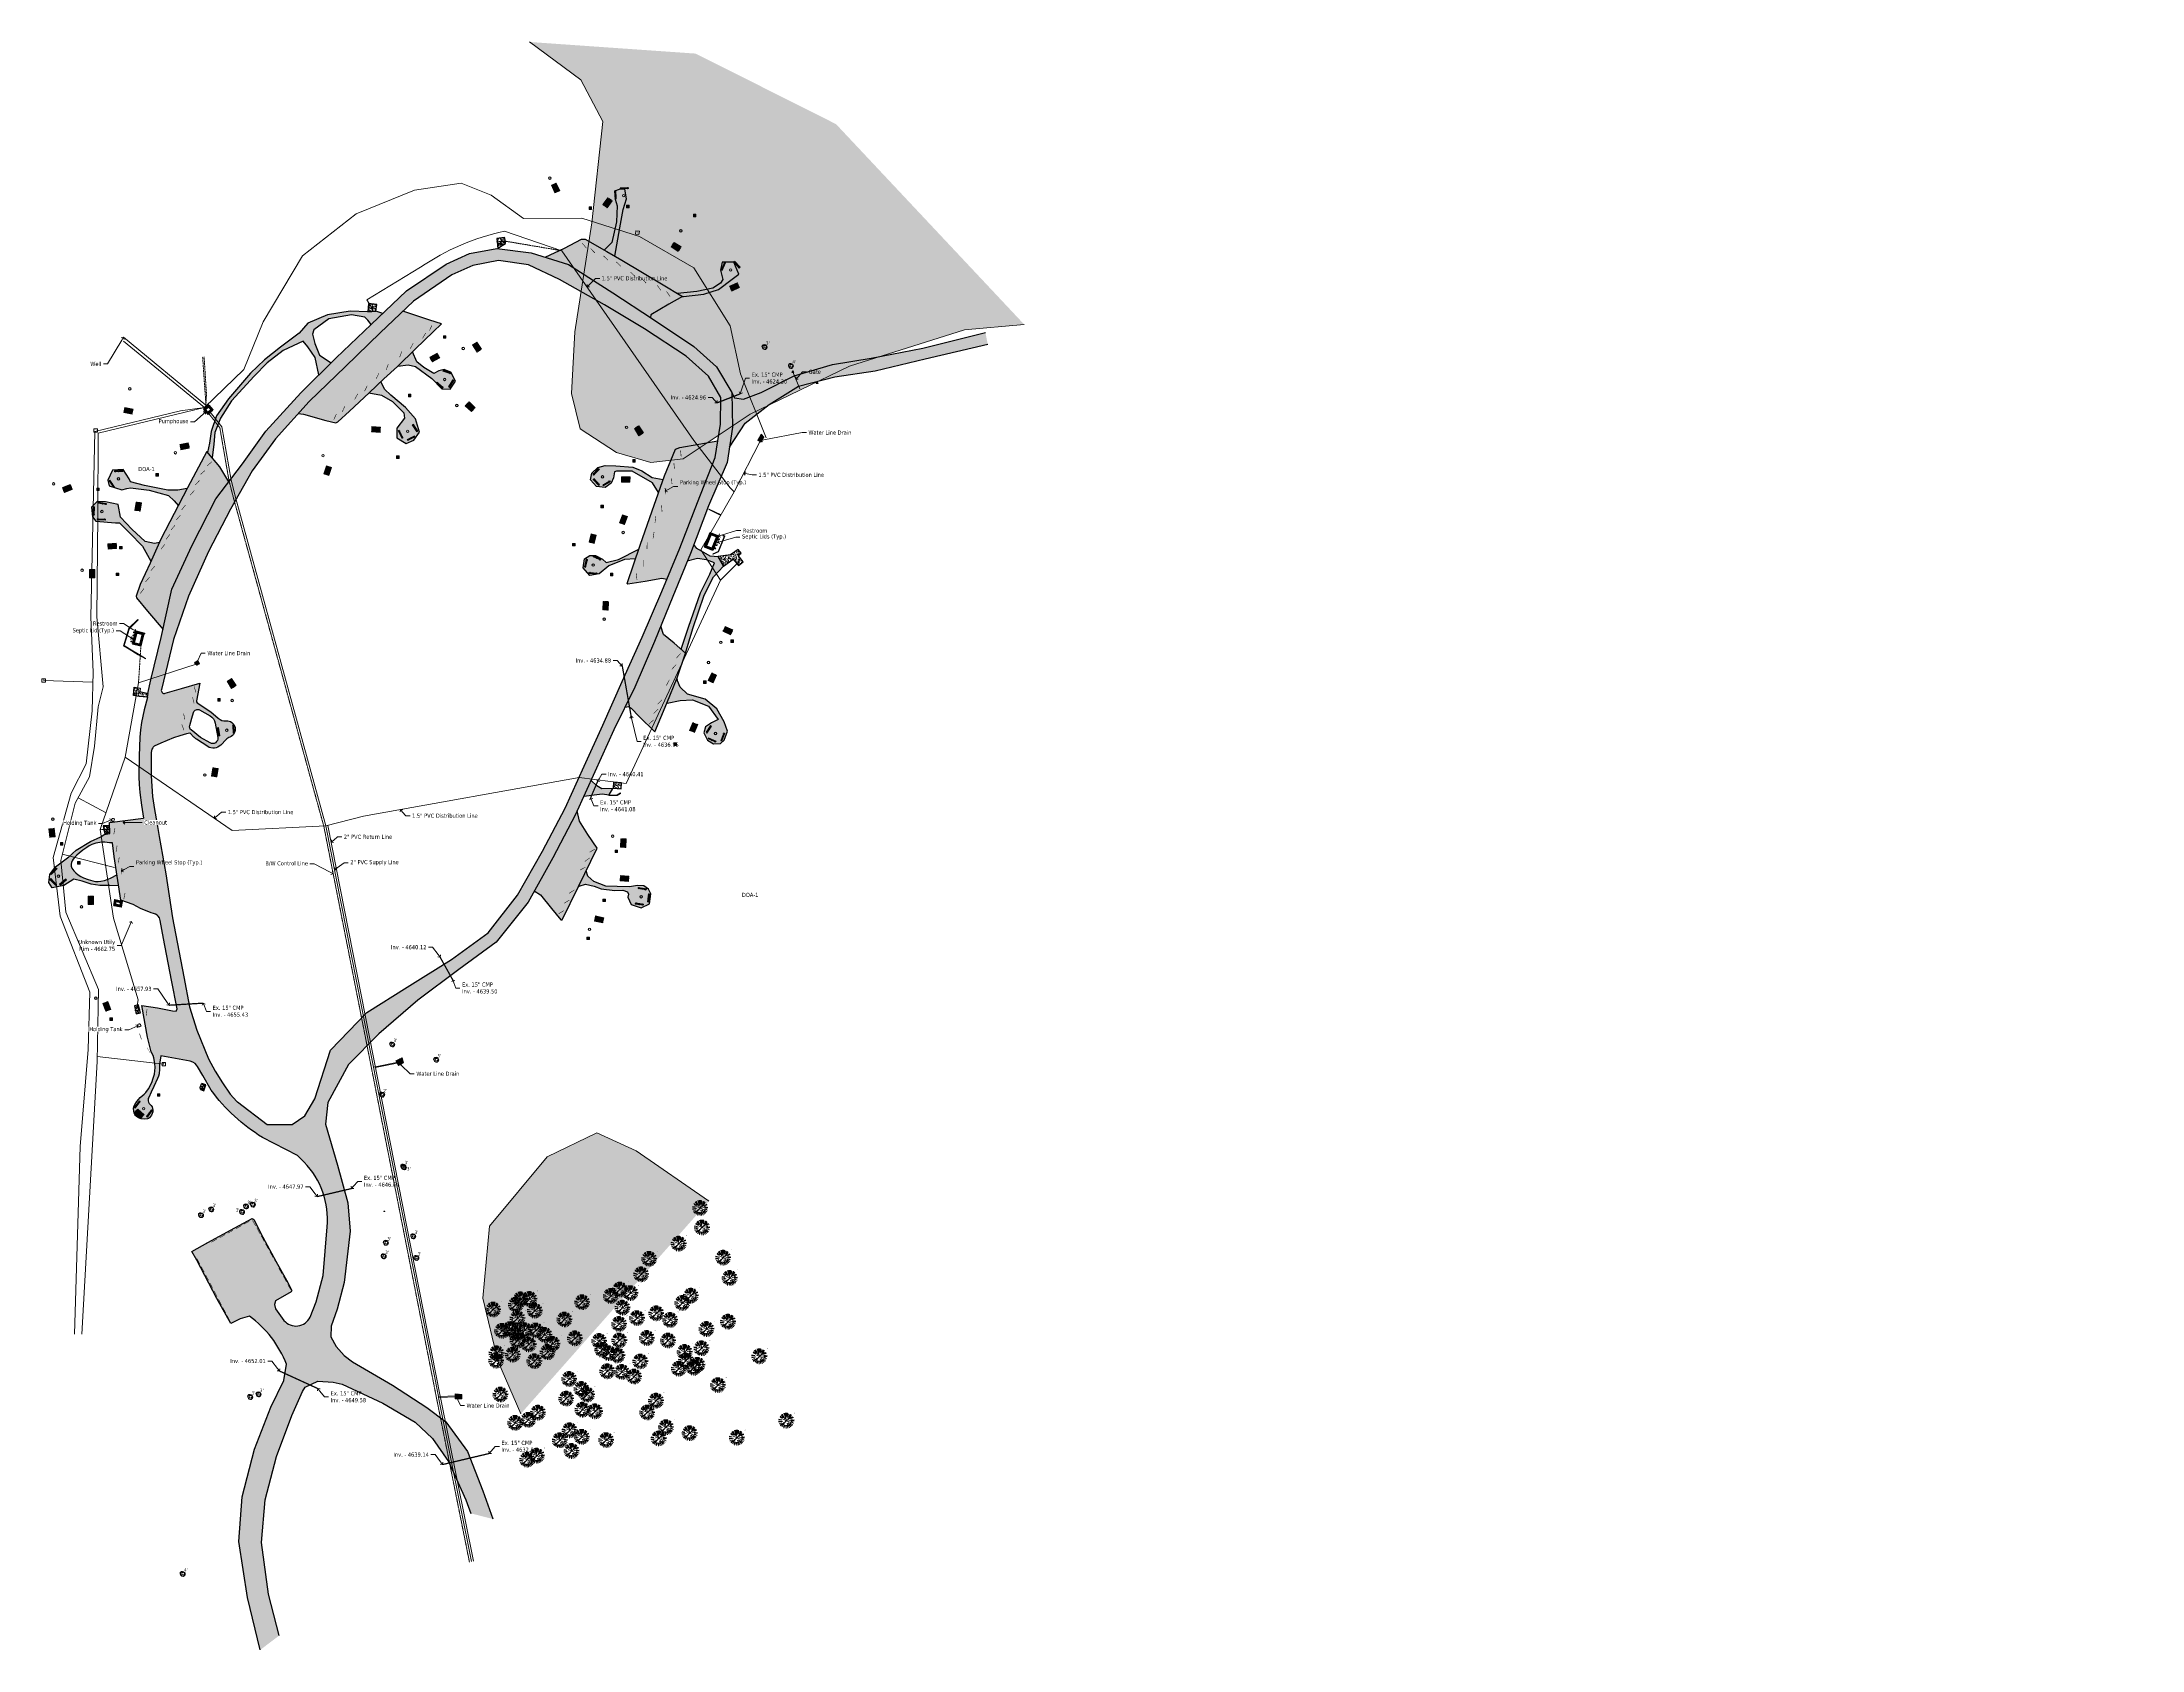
# Model space of a CAD drawing. Header units: feet. Extents: x 1134441 to 1136481, y 647925 to 649487.
import ezdxf
from ezdxf import colors
from ezdxf.entities.mleader import LeaderData, LeaderLine
from ezdxf.enums import TextEntityAlignment as Align
from ezdxf.math import Vec2, Vec3

# ---------------------------------------------------------------- set-up
doc = ezdxf.new("R2010")
doc.units = ezdxf.units.FT
doc.header["$LTSCALE"] = 0.75
doc.header["$MEASUREMENT"] = 0
for name, pattern in [('HIDDEN', [0.375, 0.25, -0.125]), ('HIDDEN2', [0.1875, 0.125, -0.0625]), ('PHANTOM2', [1.25, 0.625, -0.125, 0.125, -0.125, 0.125, -0.125])]:
    doc.linetypes.add(name, pattern=pattern)
for name, color, linetype, lineweight in [('V-ANNO-TEXT', 7, 'Continuous', 13), ('V-PVMT-ASPH', 41, 'Continuous', 25), ('V-PVMT-CONC', 81, 'Continuous', 25), ('V-PVMT-CURB', 121, 'Continuous', 25), ('V-PVMT-GRVL', 45, 'Continuous', 25), ('V-PVMT-HTCH-ASPH', 9, 'Continuous', 13), ('V-PVMT-HTCH-CONC', 9, 'Continuous', 13), ('V-PVMT-HTCH-GRVL', 9, 'Continuous', 20), ('V-SITE-BLDG', 15, 'Continuous', 35), ('V-SITE-BLDG-HTCH', 11, 'Continuous', 13), ('V-SITE-FENC', 8, 'Continuous', 18), ('V-SITE-ROCK', 144, 'Continuous', 18), ('V-SITE-SURV', 4, 'Continuous', 18), ('V-SITE-VEGE', 55, 'Continuous', 18), ('V-SITE-WALL', 150, 'Continuous', 18), ('V-UTIL-IRRI', 181, 'Continuous', 15), ('V-UTIL-SSWR-STRC', 101, 'HIDDEN', 20), ('V-UTIL-SSWR-STRC-TEXT', 101, 'Continuous', 20)]:
    doc.layers.add(name, color=color, linetype=linetype, lineweight=lineweight)
for name, color, linetype, lineweight, true_color in [('V-SITE-FLOOD', 4, 'Continuous', 13, 0x00ffff), ('V-UTIL-POWR-LINE-UNDR', 30, 'Buried Electric', 15, 0xff7f00), ('V-UTIL-POWR-STRC', 30, 'HIDDEN', 20, 0xff7f00), ('V-UTIL-STRM-LINE', 1, 'HIDDEN2', 15, 0xff0000), ('V-UTIL-STRM-STRC-TEXT', 1, 'Continuous', 20, 0xff0000), ('V-UTIL-WATR-LINE', 5, 'W_LINE', 15, 0x0000ff), ('V-UTIL-WATR-STRC', 5, 'HIDDEN', 20, 0x0000ff), ('V-WATR-TEXT', 5, 'Continuous', 20, 0x0000ff)]:
    doc.layers.add(name, color=color, linetype=linetype, lineweight=lineweight, true_color=true_color)
doc.styles.add('SEI Annotative', font='tahoma.ttf', dxfattribs={"height": 0.1})
doc.styles.add('SEI-Dim & Leader', font='tahoma.ttf')
doc.linetypes.add('Buried Electric', pattern='A,0.15,-0.15,0.15,-0.15,0.15,-0.15,0.15,-0.15,0.15,-0.15,["UP",SEI-Dim & Leader,S=0.08,R=0,X=-0.075,Y=-0.05],-0.15', length=1.65)
doc.linetypes.add('W_LINE', pattern='A,0.15,-0.15,0.15,-0.15,0.15,-0.15,0.15,-0.15,0.15,-0.15,["W",SEI-Dim & Leader,S=0.08,R=0,X=-0.025,Y=-0.05],-0.15', length=1.65)
pattern_1 = [(228.012787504, (1.44, 2), (-16, -18), [0.269072, -26.638176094]), (184.969740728, (1.26, 1.8), (24, 2), [0.461736, -45.7118495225]), (132.510447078, (0.8, 1.76), (20, -22), [0.325576, -32.2320651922]), (267.273689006, (0.02, 1.26), (2, 40), [0.420476, -41.6271160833]), (292.833654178, (0, 0.84), (-10, 24), [0.41231, -40.8187462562]), (357.273689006, (0.16, 0.46), (-40, 2), [0.420476, -41.6271160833]), (37.694240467, (0.58, 0.44), (-26, -20), [0.556058, -55.0496970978]), (72.255328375, (1.02, 0.78), (14, 44), [0.524976, -51.9726429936]), (121.429565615, (1.18, 1.28), (-16, 26), [0.4219, -41.7681462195]), (175.236358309, (0.96, 1.64), (22, -2), [0.481664, -23.6015251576]), (222.397437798, (0.48, 1.68), (-24, -22), [0.622896, -61.6667500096]), (138.814074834, (2, 1.24), (-14, 12), [0.212602, -21.0476896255]), (171.46923439, (1.84, 1.38), (26, -4), [0.404474, -40.0430228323]), (225, (1.44, 1.44), (-2e-16, -2), [0.282842, -2.5455851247]), (203.198590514, (1.3, 1.68), (10, 4), [0.152316, -15.0792302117]), (291.801409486, (1.16, 1.62), (-2, 6), [0.215406, -10.5549236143]), (30.963756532, (1.24, 1.42), (6, 4), [0.349858, -11.3120457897]), (161.565051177, (1.54, 1.6), (4, -2), [0.252982, -6.0715733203]), (16.389540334, (0, 1.62), (20, 6), [0.3544, -35.0856902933]), (70.346175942, (0.34, 1.72), (-8.000000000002, -22.000000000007), [0.297322, -29.4348154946]), (293.198590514, (1.54, 2), (-4, 10), [0.30463, -14.9269162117]), (343.610459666, (1.66, 1.72), (-20, 6), [0.3544, -35.0856902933]), (339.44395478, (0, 0.38), (-10, 4), [0.34176, -16.7462474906]), (294.775140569, (0.32, 0.26), (-10, 22), [0.286356, -28.3492861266]), (66.801409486, (1.56, 0), (4, 10), [0.30463, -14.9269162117]), (17.354024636, (1.68, 0.28), (-26, -8), [0.335262, -33.1908472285]), (69.44395478, (0.58, 0), (-4, -10), [0.17088, -16.9171274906]), (101.309932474, (1.44, 0), (-2, 8), [0.10198, -10.0960590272]), (165.96375653, (1.42, 0.1), (6, -2), [0.41231, -7.8339012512]), (186.009005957, (1.02, 0.2), (20, 2), [0.3821, -37.827846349]), (303.690067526, (1.24, 1.24), (-2, 4), [0.288444, -6.922658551]), (353.157226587, (1.4, 1), (34, -4), [0.503588, -49.855125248]), (60.945395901, (1.9, 0.94), (-8, -14), [0.205912, -20.385348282]), (90, (2, 1.12), (-2, 2), [0.12, -1.88]), (120.256437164, (0.98, 0.26), (8, -14), [0.277848, -27.507039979]), (48.012787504, (0.84, 0.5), (16, 18), [0.538144, -26.369104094]), (0, (1.2, 0.9), (2, 2), [0.52, -1.48]), (325.304846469, (1.72, 0.9), (20, -14), [0.316228, -31.3065486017]), (254.0546041, (1.98, 0.72), (-2, -8), [0.291204, -14.2690157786]), (207.645975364, (1.9, 0.44), (-38, -20), [0.47413, -46.9389483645]), (175.42607874, (1.48, 0.22), (-26, 2), [0.501598, -49.658146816])]

# ---------------------------------------------------------------- blocks, each defined once
blk = doc.blocks.new('_Open90')
at = {"color": 0, "linetype": 'ByBlock', "lineweight": -2}
for p, q in [((0, 0), (-1, 0)), ((-0.5, 0.5), (0, 0)), ((0, 0), (-0.5, -0.5))]:
    blk.add_line(p, q, dxfattribs=at)
blk = doc.blocks.new('V-LEGL- Corner Location 5')
h = blk.add_hatch(color=256)
h.dxf.hatch_style = 1
h.paths.add_polyline_path([(0, 0.5), (-0.5, -0.4), (0.5, -0.4)])
at = {"flags": 128}
blk.add_lwpolyline([(-0.5, -0.4), (0, 0.5), (0.5, -0.4)], close=True, dxfattribs=at)
blk = doc.blocks.new('Pinic Table')
at = {"layer": 'V-SITE-SURV', "transparency": 33554457}
h = blk.add_hatch(color=256, dxfattribs=at)
h.dxf.hatch_style = 1
h.paths.add_polyline_path([(4.6, -0.9), (4.1, -0.9), (4.1, -1.1), (4.6, -1.1)])
h.paths.add_polyline_path([(1.1, -0.9), (0.7, -0.9), (0.7, -1.1), (1.1, -1.1)])
h.paths.add_polyline_path([(4.6, -7.1), (4.1, -7.1), (4.1, -7.3), (4.6, -7.3)])
h.paths.add_polyline_path([(1.1, -7.1), (0.7, -7.1), (0.7, -7.3), (1.1, -7.3)])
h.paths.add_polyline_path([(0.7, 0), (0, 0), (0, -8.2), (0.7, -8.2)])
h.paths.add_polyline_path([(1.1, -8.2), (1.1, 0), (4.1, 0), (4.1, -8.2)])
h.paths.add_polyline_path([(4.6, 0), (5.2, 0), (5.2, -8.2), (4.6, -8.2)])
at = {"layer": 'V-SITE-SURV', "flags": 128}
for points in [[(0.7, 0), (0, 0), (0, -8.2), (0.7, -8.2)], [(1.1, -8.2), (1.1, 0), (4.1, 0), (4.1, -8.2)], [(4.6, 0), (5.2, 0), (5.2, -8.2), (4.6, -8.2)]]:
    blk.add_lwpolyline(points, close=True, dxfattribs=at)
for points in [[(0.7, -0.9), (1.1, -0.9)], [(0.7, -1.1), (1.1, -1.1)], [(0.7, -7.1), (1.1, -7.1)], [(0.7, -7.3), (1.1, -7.3)], [(4.1, -0.9), (4.6, -0.9)], [(4.1, -1.1), (4.6, -1.1)], [(4.1, -7.1), (4.6, -7.1)], [(4.1, -7.3), (4.6, -7.3)]]:
    blk.add_lwpolyline(points, dxfattribs=at)
blk = doc.blocks.new('Fire Pit')
at = {"layer": 'V-SITE-SURV', "transparency": 33554457}
h = blk.add_hatch(color=256, dxfattribs=at)
h.dxf.hatch_style = 1
edge = h.paths.add_edge_path()
edge.add_arc((0, 0), 1.25, 0, 360)
edge = h.paths.add_edge_path(flags=17)
edge.add_arc((0, 0), 1.05, 0, 360)
at = {"layer": 'V-SITE-SURV'}
for radius in [1.25, 1.05]:
    blk.add_circle((0, 0), radius, dxfattribs=at)
blk = doc.blocks.new('Grill')
at = {"layer": 'V-SITE-SURV', "transparency": 33554457}
h = blk.add_hatch(color=256, dxfattribs=at)
h.dxf.hatch_style = 1
h.paths.add_polyline_path([(-1.25, 1.25), (1.25, 1.25), (1.25, -1.25), (-1.25, -1.25)])
at = {"layer": 'V-SITE-SURV', "flags": 128}
blk.add_lwpolyline([(-1.25, 1.25), (1.25, 1.25), (1.25, -1.25), (-1.25, -1.25)], close=True, dxfattribs=at)
blk = doc.blocks.new('Bench')
at = {"layer": 'V-SITE-SURV', "transparency": 33554457}
h = blk.add_hatch(color=256, dxfattribs=at)
h.dxf.hatch_style = 1
h.paths.add_polyline_path([(8.1, 0), (8.1, 0.7), (0, 0.3), (0, -0.3)])
h.paths.add_polyline_path([(1, -0.3), (0.8, -0.3), (0.8, -0.5), (1, -0.4)])
h.paths.add_polyline_path([(0.9, 0.6), (0.7, 0.6), (0.7, 0.4), (0.9, 0.4)], flags=17)
h.paths.add_polyline_path([(8, 0.9), (8, 1.1), (0, 0.7), (0, 0.6)])
h.paths.add_polyline_path([(0.9, 0.9), (0.7, 0.9), (0.7, 0.8), (0.9, 0.8)], flags=17)
h.paths.add_polyline_path([(4.1, 0.8), (3.9, 0.7), (3.9, 0.5), (4.1, 0.5)])
h.paths.add_polyline_path([(4.1, 1), (3.9, 1), (3.9, 0.9), (4.1, 0.9)], flags=17)
h.paths.add_polyline_path([(4.1, -0.2), (3.9, -0.2), (4, -0.3), (4.2, -0.3)], flags=17)
h.paths.add_polyline_path([(7.3, 0), (7.1, 0), (7.1, -0.2), (7.3, -0.2)], flags=17)
h.paths.add_polyline_path([(7.3, 0.9), (7.1, 0.9), (7.1, 0.6), (7.3, 0.6)], flags=17)
h.paths.add_polyline_path([(7.3, 1.1), (7.1, 1.1), (7.1, 1), (7.3, 1)])
at = {"layer": 'V-SITE-SURV', "flags": 128}
for points in [[(0, 0.7), (8, 1.1)], [(8, 1.1), (0, 0.7)], [(0, 0.6), (8, 0.9)], [(0, 0.6), (0, 0.7)], [(0.9, 0.8), (0.9, 0.9), (0.7, 0.9), (0.7, 0.8)], [(0.7, 0.6), (0.7, 0.4)], [(0.9, 0.4), (0.9, 0.6)], [(4.1, 0.9), (4.1, 1), (3.9, 1), (3.9, 0.9)], [(3.9, 0.7), (3.9, 0.5)], [(4.1, 0.5), (4.1, 0.8)], [(7.1, 1), (7.1, 1.1), (7.3, 1.1), (7.3, 1)], [(7.1, 0.6), (7.1, 0.9)], [(7.3, 0.9), (7.3, 0.6)], [(8, 0.9), (8, 1.1)], [(0.8, -0.3), (0.8, -0.5), (1, -0.4), (1, -0.3)], [(3.9, -0.2), (4, -0.3), (4.2, -0.3), (4.1, -0.2)], [(7.3, 0), (7.3, -0.2), (7.1, -0.2), (7.1, 0)]]:
    blk.add_lwpolyline(points, dxfattribs=at)
blk.add_lwpolyline([(0, -0.3), (0, 0.3), (8.1, 0.7), (8.1, 0)], close=True, dxfattribs=at)
blk = doc.blocks.new('V-UTIL-IRRI-Sprinkler Control Box')
at = {"color": 0, "linetype": 'ByBlock', "lineweight": -2}
for p, q in [((-0.04, 0.04), (-0.04, -0.04)), ((0.04, 0.04), (-0.04, 0.04)), ((0.04, -0.04), (0.04, 0.04)), ((-0.04, -0.04), (0.04, -0.04))]:
    blk.add_line(p, q, dxfattribs=at)
blk.add_circle((0, 0), 0.00322, dxfattribs=at)
blk = doc.blocks.new('V-UTIL-POWR-TRANS')
blk.add_lwpolyline([(-0.075, 0.075), (0.075, 0.075), (0.075, -0.075), (-0.075, -0.075)], close=True)
at = {"style": 'SEI-Dim & Leader'}
blk.add_text('T', height=0.09, dxfattribs=at).set_placement((0, 0), align=Align.MIDDLE_CENTER)
blk = doc.blocks.new('V-UTIL-IRRI-Spigot')
for points in [[(-1, 1.7), (-0.5, 0.9)], [(-0.5, -0.9), (0.5, 0.9)], [(0.5, -0.9), (1, -1.7)]]:
    blk.add_lwpolyline(points)
for radius in [1, 0.5]:
    blk.add_circle((0, 0), radius)
blk = doc.blocks.new('V-SITE-VEGE-Coniferious Tree 2')
at = {"color": 0, "linetype": 'ByBlock'}
for p, q in [((-0.31, 0.03), (-0.5, 0.05)), ((-0.3, 0.06), (-0.49, 0.1)), ((-0.22, 0.16), (-0.4, 0.29)), ((-0.28, 0.16), (-0.39, 0.23)), ((-0.18, 0.2), (-0.33, 0.37)), ((-0.08, 0.11), (-0.29, 0.4)), ((-0.15, 0.25), (-0.25, 0.43)), ((-0.02, 0.01), (-0.23, 0.1)), ((-0.06, 0.19), (-0.15, 0.48)), ((-0.06, 0.27), (-0.1, 0.49)), ((0, 0), (-0.05, 0.5)), ((0, 0.22), (0, 0.5)), ((0, 0), (0.23, 0.17)), ((0.03, 0.28), (0.05, 0.5)), ((0.06, 0.27), (0.1, 0.49)), ((0.07, 0.21), (0.14, 0.43)), ((0.1, 0.11), (0.33, 0.37)), ((0.14, 0.24), (0.25, 0.43)), ((0.17, 0.02), (0.5, 0.05)), ((0.19, 0.26), (0.29, 0.4)), ((0.19, 0.17), (0.31, 0.28)), ((0.25, 0.14), (0.43, 0.25)), ((0.27, 0.12), (0.46, 0.2)), ((0.29, 0.06), (0.39, 0.08)), ((0.3, 0), (0.5, 0)), ((-0.22, -0.02), (-0.5, -0.05)), ((-0.3, -0.06), (-0.49, -0.1)), ((-0.29, -0.13), (-0.46, -0.2)), ((-0.25, -0.18), (-0.4, -0.29)), ((-0.13, -0.12), (-0.37, -0.33)), ((-0.18, -0.25), (-0.28, -0.38)), ((-0.02, -0.03), (-0.21, -0.24)), ((-0.12, -0.27), (-0.19, -0.42)), ((-0.09, -0.28), (-0.15, -0.48)), ((-0.03, -0.28), (-0.04, -0.42)), ((0, -0.28), (0, -0.5)), ((0.02, -0.01), (0.27, -0.12)), ((0.05, -0.15), (0.12, -0.37)), ((0.06, -0.29), (0.1, -0.49)), ((0.11, -0.13), (0.27, -0.3)), ((0.11, -0.25), (0.2, -0.46)), ((0.17, -0.23), (0.29, -0.4)), ((0.23, -0.2), (0.37, -0.33)), ((0.26, -0.15), (0.43, -0.25)), ((0.29, -0.06), (0.43, -0.09)), ((0.29, -0.09), (0.48, -0.15))]:
    blk.add_line(p, q, dxfattribs=at)
blk.add_circle((0, 0), 0.0208)
blk = doc.blocks.new('*U102', base_point=(1135283, 648555.6))
at = {"layer": 'V-SITE-VEGE', "linetype": 'ByBlock', "insert": (1135290.3, 648562.9), "char_height": 0.6, "attachment_point": 7, "style": 'SEI-Dim & Leader'}
blk.add_mtext('15"', dxfattribs=at)
blk = doc.blocks.new('*U103', base_point=(1135283, 648555.6))
blk.add_blockref('*U102', (1135283, 648555.6))
blk = doc.blocks.new('*U104', base_point=(1135283, 648555.6))
at = {"xscale": 14.99981880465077, "yscale": 14.99981880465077, "zscale": 14.99981880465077}
blk.add_blockref('V-SITE-VEGE-Coniferious Tree 2', (1135283, 648555.6), dxfattribs=at)
blk.add_blockref('*U103', (1135283, 648555.6))

msp = doc.modelspace()

# ---------------------------------------------------------------- hatches: boundary and pattern name
at = {"layer": 'V-PVMT-HTCH-ASPH', "transparency": 33554483}
h = msp.add_hatch(color=256, dxfattribs=at)
h.dxf.hatch_style = 1
h.paths.add_polyline_path([(1134980.5, 648703.5), (1134971.6, 648717), (1134963.4, 648729.8), (1134961.2, 648739.9), (1134959.5, 648736.3), (1134937.5, 648694.3), (1134919.5, 648662), (1134925.5, 648658.1), (1134936.3, 648645), (1134945.3, 648634), (1134946.7, 648634.1), (1134962.4, 648666.2)])
h.paths.add_polyline_path([(1135032.6, 648659.1), (1135030.5, 648663.7), (1135026, 648666.9), (1135019.7, 648667.4), (1135011.9, 648665.9), (1135000.2, 648666.4), (1134989.2, 648666.7), (1134977.5, 648671.3), (1134971.4, 648676.5), (1134970, 648681.8), (1134962.6, 648666.5), (1134969.3, 648668.6), (1134977.7, 648666.8), (1134984.6, 648664.2), (1134997.7, 648662.5), (1135005.4, 648662.7), (1135010.1, 648661.3), (1135011, 648658.8), (1135010.3, 648655.9), (1135013.6, 648649), (1135023.5, 648645.7), (1135031.4, 648649.4)])
h.paths.add_polyline_path([(1135058.2, 648869), (1135066.5, 648893.1), (1135055.3, 648902.6), (1135045, 648911), (1135042.3, 648919.1), (1135036.2, 648904.3), (1135017.2, 648859.8), (1135007.7, 648840.6), (1135011, 648841.2), (1135013.7, 648839.5), (1135021.3, 648831.5), (1135036.5, 648816.5), (1135048.2, 648844.3)])
h.paths.add_polyline_path([(1135107.1, 648817.3), (1135104.1, 648826.3), (1135096.9, 648838.9), (1135085.5, 648848.2), (1135068.2, 648853.2), (1135061.3, 648859.8), (1135058.6, 648866), (1135058.2, 648869), (1135048.2, 648844.3), (1135061.3, 648847.1), (1135073.2, 648847.6), (1135088.8, 648841.5), (1135098.1, 648828.5), (1135091.7, 648825.3), (1135085.8, 648821.3), (1135084.3, 648815.7), (1135087.9, 648808.6), (1135093.6, 648805), (1135100.3, 648805.3), (1135103.8, 648808.6)])
h.paths.add_polyline_path([(1135103.2, 648977.4), (1135098.1, 648986.5), (1135090.4, 648987.2), (1135077.5, 648994.6), (1135074.6, 648998.7), (1135071.2, 648989.7), (1135068.1, 648982.2), (1135078.2, 648984.9), (1135086.7, 648983.6), (1135094.6, 648980.7), (1135090.1, 648969.7), (1135081, 648951.7), (1135069.2, 648918.1), (1135062.1, 648896.8), (1135066.5, 648893.1), (1135073.4, 648916.8), (1135084.6, 648949.3), (1135093.6, 648967.1)])
h.paths.add_polyline_path([(1135078.1, 649039.2), (1135095.2, 649083.2), (1135097.9, 649099.4), (1135060.9, 649092.8), (1135056.8, 649091), (1135046, 649065.4), (1135034, 649031.4), (1135022.4, 648997.8), (1135009.7, 648960.5), (1135010.5, 648959.9), (1135027.1, 648962.6), (1135043.4, 648965.6), (1135048.3, 648964.5), (1135061, 648995.1)])
h.paths.add_polyline_path([(1135044.7, 649061.7), (1135033.9, 649063.7), (1135023.9, 649070.1), (1135015.1, 649073.7), (1134998.7, 649074.8), (1134988.5, 649075.2), (1134981.2, 649073.2), (1134975.3, 649067.7), (1134974.3, 649061.4), (1134980, 649055), (1134988.5, 649053.9), (1134994.3, 649058.2), (1134996.4, 649063.3), (1134997.6, 649069), (1134999.5, 649069.8), (1135014.6, 649069.7), (1135034.4, 649058.6), (1135040.2, 649049)])
h.paths.add_polyline_path([(1135007.3, 648984), (1135017.8, 648984.5), (1135021, 648993.9), (1135001.2, 648984.1), (1134989.5, 648981.1), (1134985.7, 648984.2), (1134979.1, 648988), (1134973.4, 648988), (1134968.3, 648984.6), (1134967, 648976), (1134973.5, 648968.5), (1134982.7, 648969.9), (1134992, 648977.8)])
h.paths.add_polyline_path([(1134804.2, 649120.7), (1134794.4, 649131.6), (1134780.4, 649143.6), (1134774.1, 649149.5), (1134770.7, 649156.8), (1134759.2, 649146), (1134758.9, 649145.8), (1134771.1, 649143.6), (1134781.9, 649137.5), (1134792.9, 649126.5), (1134793.4, 649121.2), (1134786, 649111.4), (1134786.1, 649102.3), (1134795.2, 649096.8), (1134802.7, 649099.9), (1134808, 649107.6)])
h.paths.add_polyline_path([(1134838.6, 649166.1), (1134832, 649168.4), (1134826.9, 649167.1), (1134822.1, 649164.8), (1134812.4, 649170.6), (1134805.5, 649176), (1134801.2, 649185.7), (1134787, 649171.8), (1134797.1, 649173), (1134804.3, 649171.5), (1134820.2, 649159.7), (1134829.8, 649149.6), (1134837.8, 649149.3), (1134843, 649157.1)])
h.paths.add_polyline_path([(1134821.4, 649205.1), (1134829.6, 649212.9), (1134818.2, 649216.5), (1134792, 649225.2), (1134769.9, 649204.1), (1134736.1, 649171.3), (1134700.9, 649137.4), (1134690.3, 649125.7), (1134695.5, 649125.2), (1134717.2, 649118.9), (1134726.8, 649116.6), (1134728.9, 649117.8), (1134740.2, 649128), (1134759.2, 649146), (1134770.7, 649156.8), (1134773.5, 649159.5), (1134786.6, 649171.4), (1134804.2, 649188.7)])
h.paths.add_polyline_path([(1135113.2, 649272.7), (1135102, 649272.8), (1135100.3, 649265), (1135102.5, 649256), (1135100.5, 649252.5), (1135093.1, 649247.6), (1135077.5, 649244.3), (1135058.6, 649242.4), (1135063.5, 649239.4), (1135064.4, 649239.4), (1135084.1, 649241.6), (1135098.6, 649246.2), (1135111.6, 649256.3), (1135118.3, 649261.3)])
h.paths.add_polyline_path([(1135043.2, 649251.7), (1135004.5, 649274.6), (1134990.1, 649283.1), (1134969.1, 649295), (1134965.4, 649295.3), (1134949, 649286.3), (1134930.2, 649277.5), (1134952.8, 649270.5), (1134995.9, 649242.9), (1135032.5, 649219), (1135032.6, 649221.5), (1135050.1, 649231.9), (1135063.5, 649239.4)])
h.paths.add_polyline_path([(1135007.4, 649343.8), (1135002.1, 649343.4), (1134997.6, 649341.9), (1134998, 649333.9), (1134999.9, 649327.5), (1134999.4, 649312.1), (1134994.9, 649292), (1134987.4, 649284.6), (1134990.1, 649283.1), (1134997.7, 649278.6), (1135002.5, 649306.2), (1135006, 649324), (1135009, 649334.4)])
h.paths.add_polyline_path([(1134772.4, 649222.9), (1134765.8, 649225.2), (1134757.9, 649224.3), (1134757.9, 649224.4), (1134740.7, 649225.1), (1134718.9, 649221.6), (1134699.8, 649213.5), (1134691.2, 649203.9), (1134673.1, 649190.1), (1134657.7, 649177.8), (1134644.1, 649165), (1134622.6, 649140.2), (1134610.9, 649123.4), (1134605.7, 649108.2), (1134604, 649096.9), (1134602.2, 649088), (1134606.9, 649082.6), (1134608.3, 649096.1), (1134609.4, 649107.5), (1134614.7, 649121.4), (1134625.6, 649138), (1134647.4, 649162.2), (1134660.3, 649174.9), (1134675.7, 649186.9), (1134695, 649196), (1134699.8, 649190.4), (1134706.9, 649180.1), (1134710.3, 649163.3), (1134722.3, 649175.1), (1134710.9, 649182.6), (1134706.4, 649193.8), (1134704.2, 649202.7), (1134705.5, 649207.2), (1134719.9, 649217.6), (1134741.9, 649221.6), (1134754.9, 649219.5), (1134758, 649216.6), (1134761.1, 649212.3)])
h.paths.add_polyline_path([(1134622.9, 649059.5), (1134614.3, 649073.9), (1134601.6, 649088.8), (1134582.9, 649053.5), (1134557, 649003.7), (1134546.4, 648980.4), (1134536.7, 648959.6), (1134533, 648948.3), (1134533.2, 648946.7), (1134544, 648933.8), (1134559, 648915.9), (1134567.7, 648955), (1134587.1, 648997.3), (1134610.2, 649042.8)])
h.paths.add_polyline_path([(1134582.6, 649052.9), (1134573.5, 649051.3), (1134563.6, 649051.3), (1134541.1, 649055.9), (1134527.5, 649059.5), (1134526.3, 649062.2), (1134520.2, 649071.5), (1134509.9, 649070.7), (1134505.5, 649061.1), (1134506.6, 649055.4), (1134518.9, 649051.8), (1134523.9, 649052.9), (1134527.5, 649053.7), (1134545.5, 649051.3), (1134564.2, 649046.2), (1134569.7, 649041), (1134573.9, 649036.2)])
h.paths.add_polyline_path([(1134555.6, 649000.6), (1134550.9, 648999.5), (1134541.6, 649001.3), (1134528.7, 649013.5), (1134517.6, 649025.1), (1134515.5, 649037.5), (1134503, 649040), (1134495.2, 649040.4), (1134489.5, 649034.7), (1134490.6, 649025.5), (1134493.9, 649021.2), (1134512.9, 649019.6), (1134516.6, 649019.6), (1134526.5, 649009.8), (1134539, 648996.9), (1134547.3, 648982.5)])
h = msp.add_hatch(color=256, dxfattribs=at)
h.dxf.hatch_style = 1
h.paths.add_polyline_path([(1134734.9, 648210.7), (1134727.1, 648219.6), (1134722, 648228.9), (1134722.2, 648239.1), (1134728.2, 648255.7), (1134735, 648281.7), (1134740.6, 648331.5), (1134738.6, 648359), (1134728.3, 648395.5), (1134716.8, 648435.3), (1134719.1, 648456.5), (1134739.3, 648493.4), (1134768.6, 648523.1), (1134806.6, 648556), (1134846.4, 648585.6), (1134882.6, 648612.1), (1134913.5, 648651.1), (1134937.5, 648694.3), (1134959.5, 648736.3), (1134978.5, 648777.8), (1134996.7, 648818.4), (1135017.2, 648859.8), (1135036.2, 648904.3), (1135054, 648948), (1135071.2, 648989.7), (1135088.8, 649036), (1135107, 649078.1), (1135112, 649112.4), (1135111.3, 649146.3), (1135096.4, 649171.2), (1135074.6, 649191), (1135034.2, 649217.9), (1134995.9, 649242.9), (1134952.8, 649270.5), (1134916.6, 649281.8), (1134883.3, 649286), (1134856.6, 649281.1), (1134834.1, 649271), (1134795.5, 649244.8), (1134761.1, 649212.3), (1134727.2, 649179.9), (1134692.7, 649146), (1134658.8, 649108.6), (1134636.2, 649076.9), (1134610.2, 649042.8), (1134587.1, 648997.3), (1134567.7, 648955), (1134557.3, 648908.3), (1134547.3, 648867.1), (1134544.3, 648853.7), (1134543.6, 648850.2), (1134543.8, 648850), (1134540.7, 648837.9), (1134538.1, 648825.6), (1134537, 648818.5), (1134536.4, 648811.4), (1134535.9, 648792.8), (1134535.6, 648773), (1134535.8, 648765.4), (1134536.5, 648757.8), (1134538.1, 648745.2), (1134540.2, 648732.6), (1134507, 648728.6), (1134507.4, 648717.8), (1134502, 648716.8), (1134498.7, 648714.5), (1134488.6, 648710.1), (1134474.7, 648701.7), (1134467.6, 648695.2), (1134454.7, 648685.5), (1134449.1, 648678), (1134448.1, 648670.3), (1134451.5, 648665), (1134462.8, 648667.4), (1134472.4, 648673.5), (1134480.4, 648671.5), (1134489.1, 648668.5), (1134497.5, 648667.4), (1134507.3, 648667.2), (1134515.8, 648667), (1134514.2, 648677.5), (1134506.1, 648673.6), (1134502.2, 648672.2), (1134497.3, 648671.1), (1134492.4, 648671.3), (1134486.3, 648673.2), (1134480.2, 648675.5), (1134475.5, 648678.6), (1134471, 648682.9), (1134469.6, 648687.1), (1134470.1, 648690.5), (1134472.2, 648693.7), (1134475.2, 648696.7), (1134477.6, 648698.8), (1134481.2, 648701.6), (1134486.3, 648705.2), (1134489.8, 648707), (1134493.7, 648708.3), (1134501.2, 648709.8), (1134507, 648708.7), (1134509.8, 648708.7), (1134511.5, 648695.6), (1134517.9, 648653.1), (1134530.1, 648649), (1134537.1, 648645), (1134547.5, 648640.9), (1134550.8, 648640), (1134555.2, 648637), (1134556.4, 648633.4), (1134559.5, 648615.8), (1134567.4, 648575.5), (1134572.9, 648547.6), (1134571.7, 648545.2), (1134568.3, 648545.7), (1134553.8, 648548.4), (1134538.3, 648550.8), (1134544.1, 648520.1), (1134547.6, 648505.7), (1134549.7, 648501.2), (1134551.1, 648494.4), (1134551.4, 648490.4), (1134551.2, 648487.2), (1134550.7, 648484), (1134549.5, 648480), (1134548, 648476), (1134544.9, 648469.9), (1134541.7, 648465.4), (1134536.8, 648461.3), (1134535.1, 648459.5), (1134532.5, 648456.1), (1134531, 648453.4), (1134530.4, 648451), (1134530.6, 648448), (1134531, 648446.4), (1134531.6, 648445), (1134532.4, 648443.8), (1134533.4, 648442.8), (1134535.3, 648441.6), (1134538, 648440.6), (1134541.2, 648440.2), (1134543.8, 648440.6), (1134544.9, 648441), (1134545.9, 648441.7), (1134547, 648442.9), (1134547.9, 648444.2), (1134548.6, 648445.7), (1134549, 648447.3), (1134549.1, 648449), (1134548.9, 648450.8), (1134548.4, 648452.3), (1134547.6, 648453.6), (1134545.1, 648456), (1134544.4, 648459.6), (1134545.2, 648461.5), (1134547.5, 648466.7), (1134550.1, 648472.1), (1134553.8, 648479.7), (1134554.7, 648482), (1134555.2, 648484.3), (1134555.6, 648489), (1134555.6, 648493.7), (1134556.9, 648501.9), (1134587.2, 648496.3), (1134590.9, 648493.8), (1134592.4, 648491.4), (1134597.6, 648482.8), (1134605.7, 648468.5, 0.096684), (1134655.5, 648422.6), (1134689.7, 648405), (1134696.1, 648398.4, -0.217893), (1134718.5, 648335.7), (1134714.4, 648288.5), (1134707.6, 648262.9), (1134702.6, 648250.1, -0.594914), (1134676.5, 648244.8), (1134668.3, 648256), (1134666.9, 648263), (1134683.5, 648272.6), (1134684.2, 648273.8), (1134680.5, 648280.9), (1134668.7, 648302.4), (1134656.1, 648325.7), (1134647.1, 648342.8), (1134645.7, 648343.9), (1134628.9, 648334.8), (1134602.6, 648320.5), (1134587, 648311.8), (1134591.7, 648303.4), (1134611.4, 648266), (1134624.8, 648241.8), (1134633.9, 648246.5), (1134642.9, 648249, -0.141706), (1134679, 648202.2), (1134676.4, 648186.6), (1134663.6, 648160.5), (1134647.7, 648119.7), (1134636, 648073.5), (1134632.5, 648030.1), (1134641, 647975.7), (1134653.3, 647924.7), (1134671.8, 647938.6), (1134661.4, 647978.9), (1134654.6, 648029), (1134658.3, 648070.6), (1134669.3, 648112.5), (1134684, 648152.6), (1134694.4, 648175.7), (1134697, 648180.1), (1134709.5, 648185.7), (1134724.1, 648184.7), (1134732.9, 648182.8), (1134772.4, 648164.3), (1134803.9, 648145.9), (1134820.6, 648130.1), (1134836.3, 648107.7), (1134853.1, 648070.4), (1134857.8, 648057.4), (1134879.2, 648052), (1134869.6, 648079.4), (1134854.8, 648117.5), (1134833.7, 648146.2), (1134815.2, 648160.2), (1134781.8, 648181.9), (1134743, 648204.7)])
h.paths.add_polyline_path([(1134684.5, 648435.2), (1134660.3, 648435.1), (1134630.9, 648457.4), (1134624.3, 648464.7), (1134616.8, 648475.5), (1134609.7, 648487), (1134603.2, 648499), (1134591.8, 648526.7), (1134584.6, 648549.3), (1134579.3, 648578.5), (1134568.3, 648635.9), (1134561.6, 648678.7), (1134555.3, 648714.9), (1134553.1, 648728.6), (1134550.7, 648741.1), (1134548.9, 648753.8), (1134548, 648763.8), (1134547.6, 648773.8), (1134547.5, 648797.4), (1134548.8, 648801.1), (1134550.5, 648802.5), (1134556.9, 648805.4), (1134562.9, 648808.3), (1134569.1, 648810.8), (1134575.4, 648812.8), (1134581.7, 648814.5), (1134585.3, 648815.4), (1134589.1, 648811.5, 0.080076), (1134591.5, 648809.4), (1134602.4, 648802.3, 0.357452), (1134615, 648803.7), (1134620.2, 648809.1, -0.112713), (1134623.9, 648811.5, 0.880898), (1134620.3, 648827.2, -0.210304), (1134612.7, 648829.7), (1134605.5, 648836.1), (1134591.2, 648845.5), (1134594.7, 648863.7), (1134576.9, 648858.6), (1134561.2, 648854, -0.577728), (1134557.4, 648857.6), (1134569.2, 648906.2), (1134583.7, 648948.5), (1134603.1, 648991.9), (1134624.4, 649032.8), (1134645.6, 649070.1), (1134668.3, 649101.1), (1134700.9, 649137.4), (1134736.1, 649171.3), (1134769.9, 649204.1), (1134802.1, 649234.8), (1134839.6, 649260.4), (1134859.9, 649269.5), (1134884.9, 649274.3), (1134913.8, 649270.3), (1134944, 649256.1), (1134987.7, 649231.4), (1135026.7, 649208.2), (1135066.9, 649181.5), (1135088.6, 649162.2), (1135100.7, 649141.5), (1135100.5, 649115.3), (1135095.2, 649083.2), (1135078.1, 649039.2), (1135061, 648995.1), (1135043.4, 648952.8), (1135024.3, 648908.4), (1135004.9, 648865.4), (1134986, 648823.1), (1134968.1, 648783.2), (1134949.5, 648742.3), (1134927.4, 648700.5), (1134903.3, 648657.8), (1134874.9, 648621.3), (1134839.3, 648595.4), (1134796.2, 648568.4), (1134757, 648544), (1134721.6, 648507.4), (1134706.3, 648460.2), (1134696.6, 648443.4)], flags=16)
h.paths.add_polyline_path([(1134604.7, 648805.8), (1134595.4, 648811.2), (1134586.3, 648818.4, -0.304797), (1134585, 648822.7), (1134587, 648829.8), (1134588.7, 648835.5, -0.483088), (1134594.5, 648837.8), (1134604.7, 648832.1, -0.224996), (1134609.7, 648825.1), (1134612.1, 648811, -0.637551)], flags=16)
h.paths.add_polyline_path([(1134973.5, 648968.5), (1134967, 648976), (1134968.3, 648984.6), (1134973.4, 648988), (1134979.1, 648988), (1134985.7, 648984.2), (1134989.5, 648981.1), (1135001.2, 648984.1), (1135021, 648993.9), (1135022.4, 648997.8), (1135034, 649031.4), (1135040.2, 649049), (1135034.4, 649058.6), (1135014.6, 649069.7), (1134999.5, 649069.8), (1134997.6, 649069), (1134996.4, 649063.3), (1134994.3, 649058.2), (1134988.5, 649053.9), (1134980, 649055), (1134974.3, 649061.4), (1134975.3, 649067.7), (1134981.2, 649073.2), (1134988.5, 649075.2), (1134998.7, 649074.8), (1135015.1, 649073.7), (1135023.9, 649070.1), (1135033.9, 649063.7), (1135044.7, 649061.7), (1135034, 649031.4), (1135022.4, 648997.8), (1135009.4, 648959.7), (1135010.5, 648959.9), (1135009.7, 648960.5), (1135017.8, 648984.5), (1135007.3, 648984), (1134992, 648977.8), (1134982.7, 648969.9)], flags=0)
h.paths.add_polyline_path([(1134795.2, 649096.8), (1134786.1, 649102.3), (1134786, 649111.4), (1134793.4, 649121.2), (1134792.9, 649126.5), (1134781.9, 649137.5), (1134771.1, 649143.6), (1134758.9, 649145.8), (1134773.5, 649159.5), (1134786.6, 649171.4), (1134801.2, 649185.7), (1134805.5, 649176), (1134812.4, 649170.6), (1134822.1, 649164.8), (1134826.9, 649167.1), (1134832, 649168.4), (1134838.6, 649166.1), (1134843, 649157.1), (1134837.8, 649149.3), (1134829.8, 649149.6), (1134820.2, 649159.7), (1134804.3, 649171.5), (1134797.1, 649173), (1134787.1, 649171.8), (1134773.5, 649159.5), (1134770.7, 649156.8), (1134774.1, 649149.5), (1134780.4, 649143.6), (1134794.4, 649131.6), (1134804.2, 649120.7), (1134808, 649107.6), (1134802.7, 649099.9)], flags=0)
h = msp.add_hatch(color=256, dxfattribs=at)
h.dxf.hatch_style = 1
h.paths.add_polyline_path([(1134995.9, 648761.6), (1134985.1, 648761.1), (1134980.2, 648764), (1134974.7, 648769.3), (1134967.6, 648754), (1134985.4, 648756.5), (1134992.3, 648755.5)])
at = {"layer": 'V-PVMT-HTCH-CONC', "transparency": 33554610}
h = msp.add_hatch(dxfattribs=at)
h.set_pattern_fill('AR-CONC', color=256, scale=0.5)
h.set_pattern_definition([(50, (1134887.1575, 649293.0337), (3.5863, -0.3138), [0.375, -4.125]), (355, (1134887.1575, 649293.0337), (-0.6938, 3.761), [0.3, -3.3]), (100.45, (1134887.4563, 649293.0076), (2.8925, 3.4472), [0.3187, -3.5057]), (46.184, (1134887.1575, 649294.0337), (5.3362, -0.8276), [0.5625, -6.1875]), (96.636, (1134887.602, 649293.9647), (4.6733, 4.8706), [0.478, -5.2586]), (351.184, (1134887.1575, 649294.0337), (4.6733, 4.8706), [0.45, -4.95]), (21, (1134887.6575, 649293.7837), (2.9845, -2.0131), [0.375, -4.125]), (326, (1134887.6575, 649293.7837), (1.2166, 3.6258), [0.3, -3.3]), (71.45, (1134887.9062, 649293.616), (4.2011, 1.6127), [0.3187, -3.5057]), (37.5, (1134887.1575, 649293.0337), (0.0608, 1.66447), [0, -3.26, 0, -3.35, 0, -3.3125]), (7.5, (1134887.1575, 649293.0337), (1.31535, 1.97206), [0, -1.91, 0, -3.185, 0, -1.2625]), (327.5, (1134886.0425, 649293.0337), (2.66911, -0.11277), [0, -1.25, 0, -3.9, 0, -5.175]), (317.5, (1134885.5425, 649293.0337), (2.91593, 0.5005), [0, -1.625, 0, -2.59, 0, -3.675])])
h.paths.add_polyline_path([(1134891.6, 649290.9), (1134891, 649296.5), (1134890.4, 649296.7), (1134883.1, 649295.9), (1134884, 649286.5)])
h = msp.add_hatch(dxfattribs=at)
h.set_pattern_fill('AR-CONC', color=256, scale=0.5)
h.set_pattern_definition([(50, (1134762.3693, 649227.8956), (3.5863, -0.3138), [0.375, -4.125]), (355, (1134762.3693, 649227.8956), (-0.6938, 3.761), [0.3, -3.3]), (100.45, (1134762.668, 649227.8695), (2.8925, 3.4472), [0.3187, -3.5057]), (46.184, (1134762.3693, 649228.8956), (5.3362, -0.8276), [0.5625, -6.1875]), (96.64, (1134762.814, 649228.8267), (4.6733, 4.8706), [0.478, -5.2586]), (351.18, (1134762.369, 649228.8956), (4.6733, 4.8706), [0.45, -4.95]), (21, (1134762.8693, 649228.6456), (2.9845, -2.0131), [0.375, -4.125]), (326, (1134762.8693, 649228.6456), (1.2166, 3.6258), [0.3, -3.3]), (71.45, (1134763.118, 649228.478), (4.2011, 1.6127), [0.3187, -3.5057]), (37.5, (1134762.3693, 649227.8956), (0.0608, 1.66447), [0, -3.26, 0, -3.35, 0, -3.3125]), (7.5, (1134762.3693, 649227.8956), (1.31535, 1.97206), [0, -1.91, 0, -3.185, 0, -1.2625]), (327.5, (1134761.2543, 649227.8956), (2.6691, -0.11277), [0, -1.25, 0, -3.9, 0, -5.175]), (317.5, (1134760.7543, 649227.8956), (2.9159, 0.5005), [0, -1.625, 0, -2.59, 0, -3.675])])
h.paths.add_polyline_path([(1134757.9, 649224.5), (1134765.7, 649225.3), (1134766.5, 649231.7), (1134758.7, 649232.7)])
h = msp.add_hatch(dxfattribs=at)
h.set_pattern_fill('AR-CONC', color=256, scale=0.5)
h.set_pattern_definition([(50, (1135107.8545, 648984.7018), (3.5863, -0.31376), [0.375, -4.125]), (355, (1135107.8545, 648984.7018), (-0.69376, 3.761), [0.3, -3.3]), (100.451, (1135108.1533, 648984.6756), (2.89254, 3.4472), [0.3187, -3.5057]), (46.184, (1135107.8545, 648985.702), (5.3362, -0.8276), [0.5625, -6.1875]), (96.636, (1135108.299, 648985.633), (4.6733, 4.8706), [0.478, -5.2586]), (351.184, (1135107.8545, 648985.702), (4.6733, 4.8706), [0.45, -4.95]), (21, (1135108.3545, 648985.4518), (2.98454, -2.0131), [0.375, -4.125]), (326, (1135108.3545, 648985.4518), (1.2166, 3.62575), [0.3, -3.3]), (71.451, (1135108.6032, 648985.284), (4.2011, 1.61266), [0.3187, -3.5057]), (37.5, (1135107.8545, 648984.7018), (0.0608, 1.66447), [0, -3.26, 0, -3.35, 0, -3.3125]), (7.5, (1135107.8545, 648984.7018), (1.31535, 1.97206), [0, -1.91, 0, -3.185, 0, -1.2625]), (327.5, (1135106.7395, 648984.7018), (2.66911, -0.11277), [0, -1.25, 0, -3.9, 0, -5.175]), (317.5, (1135106.2395, 648984.7018), (2.91593, 0.50052), [0, -1.625, 0, -2.59, 0, -3.675])])
h.paths.add_polyline_path([(1135103.4, 648977.4), (1135112.8, 648984.2), (1135117.8, 648978.2), (1135122.5, 648981.7), (1135117.5, 648987.8), (1135120.6, 648990.1), (1135117.4, 648993.7), (1135110.2, 648988.4), (1135098.2, 648986.8)])
h = msp.add_hatch(dxfattribs=at)
h.set_pattern_fill('AR-CONC', color=256, scale=0.5)
h.set_pattern_definition([(50, (1134535.1703, 648853.912), (3.5863, -0.3138), [0.375, -4.125]), (355, (1134535.1703, 648853.912), (-0.6938, 3.761), [0.3, -3.3]), (100.45, (1134535.4692, 648853.8858), (2.8925, 3.4472), [0.3187, -3.5057]), (46.184, (1134535.1703, 648854.912), (5.3362, -0.8276), [0.5625, -6.1875]), (96.636, (1134535.615, 648854.843), (4.6733, 4.8706), [0.478, -5.2586]), (351.184, (1134535.1703, 648854.912), (4.6733, 4.8706), [0.45, -4.95]), (21, (1134535.6703, 648854.662), (2.9845, -2.0131), [0.375, -4.125]), (326, (1134535.6703, 648854.662), (1.2166, 3.6258), [0.3, -3.3]), (71.45, (1134535.919, 648854.494), (4.2011, 1.6127), [0.3187, -3.5057]), (37.5, (1134535.1703, 648853.9119), (0.0608, 1.66447), [0, -3.26, 0, -3.35, 0, -3.3125]), (7.5, (1134535.1703, 648853.9119), (1.31535, 1.97206), [0, -1.91, 0, -3.185, 0, -1.2625]), (327.5, (1134534.0553, 648853.9119), (2.66911, -0.11277), [0, -1.25, 0, -3.9, 0, -5.175]), (317.5, (1134533.5553, 648853.912), (2.91593, 0.50052), [0, -1.625, 0, -2.59, 0, -3.675])])
h.paths.add_polyline_path([(1134544.3, 648853.7), (1134543.6, 648850.2), (1134535.8, 648851), (1134530.5, 648852), (1134530.9, 648859.8), (1134536.8, 648858.9), (1134536.5, 648855.7), (1134543.3, 648854)])
h = msp.add_hatch(dxfattribs=at)
h.set_pattern_fill('AR-CONC', color=256, scale=0.5)
h.set_pattern_definition([(50, (1135000.843, 648764.5258), (3.5863, -0.3138), [0.375, -4.125]), (355, (1135000.843, 648764.526), (-0.6938, 3.761), [0.3, -3.3]), (100.45, (1135001.1418, 648764.4997), (2.8925, 3.4472), [0.3187, -3.5057]), (46.184, (1135000.843, 648765.526), (5.3362, -0.8276), [0.5625, -6.1875]), (96.64, (1135001.2876, 648765.457), (4.6733, 4.8706), [0.478, -5.2586]), (351.18, (1135000.843, 648765.526), (4.6733, 4.8706), [0.45, -4.95]), (21, (1135001.343, 648765.2758), (2.9845, -2.0131), [0.375, -4.125]), (326, (1135001.343, 648765.276), (1.2166, 3.6258), [0.3, -3.3]), (71.45, (1135001.5917, 648765.108), (4.2011, 1.6127), [0.3187, -3.5057]), (37.5, (1135000.843, 648764.5258), (0.0608, 1.66447), [0, -3.26, 0, -3.35, 0, -3.3125]), (7.5, (1135000.843, 648764.5258), (1.31535, 1.97206), [0, -1.91, 0, -3.185, 0, -1.2625]), (327.5, (1134999.728, 648764.5258), (2.6691, -0.11277), [0, -1.25, 0, -3.9, 0, -5.175]), (317.5, (1134999.228, 648764.5258), (2.9159, 0.5005), [0, -1.625, 0, -2.59, 0, -3.675])])
h.paths.add_polyline_path([(1135003.9, 648761.2), (1135004.4, 648767), (1134996.5, 648767.6), (1134996, 648761.8)])
h = msp.add_hatch(dxfattribs=at)
h.set_pattern_fill('AR-CONC', color=256, scale=0.5)
h.set_pattern_definition([(50, (1134504.5027, 648721.589), (3.5863, -0.3138), [0.375, -4.125]), (355, (1134504.5027, 648721.589), (-0.6938, 3.761), [0.3, -3.3]), (100.45, (1134504.8016, 648721.563), (2.8925, 3.4472), [0.3187, -3.5057]), (46.184, (1134504.5027, 648722.589), (5.3362, -0.8276), [0.5625, -6.1875]), (96.64, (1134504.9474, 648722.52), (4.6733, 4.8706), [0.478, -5.2586]), (351.18, (1134504.5027, 648722.589), (4.6733, 4.8706), [0.45, -4.95]), (21, (1134505.0027, 648722.339), (2.9845, -2.0131), [0.375, -4.125]), (326, (1134505.0027, 648722.339), (1.2166, 3.6258), [0.3, -3.3]), (71.45, (1134505.2514, 648722.1713), (4.2011, 1.6127), [0.3187, -3.5057]), (37.5, (1134504.5027, 648721.5891), (0.0608, 1.66447), [0, -3.26, 0, -3.35, 0, -3.3125]), (7.5, (1134504.5027, 648721.589), (1.31535, 1.97206), [0, -1.91, 0, -3.185, 0, -1.2625]), (327.5, (1134503.3877, 648721.5891), (2.6691, -0.11277), [0, -1.25, 0, -3.9, 0, -5.175]), (317.5, (1134502.8877, 648721.589), (2.9159, 0.5005), [0, -1.625, 0, -2.59, 0, -3.675])])
h.paths.add_polyline_path([(1134502.5, 648717.3), (1134507.3, 648717.9), (1134506.4, 648725.5), (1134500.9, 648725.1)])
h = msp.add_hatch(dxfattribs=at)
h.set_pattern_fill('AR-CONC', color=256, scale=0.5)
h.set_pattern_definition([(50, (1134534.8392, 648546.1047), (3.5863, -0.3138), [0.375, -4.125]), (355, (1134534.839, 648546.1047), (-0.6938, 3.761), [0.3, -3.3]), (100.45, (1134535.138, 648546.0785), (2.8925, 3.4472), [0.3187, -3.5057]), (46.18, (1134534.839, 648547.1047), (5.3362, -0.8276), [0.5625, -6.1875]), (96.64, (1134535.284, 648547.0357), (4.6733, 4.8706), [0.478, -5.2586]), (351.18, (1134534.839, 648547.1047), (4.6733, 4.8706), [0.45, -4.95]), (21, (1134535.3392, 648546.8547), (2.9845, -2.0131), [0.375, -4.125]), (326, (1134535.339, 648546.8547), (1.2166, 3.6258), [0.3, -3.3]), (71.45, (1134535.588, 648546.687), (4.2011, 1.6127), [0.3187, -3.5057]), (37.5, (1134534.8392, 648546.1047), (0.0608, 1.66447), [0, -3.26, 0, -3.35, 0, -3.3125]), (7.5, (1134534.8392, 648546.1047), (1.31535, 1.97206), [0, -1.91, 0, -3.185, 0, -1.2625]), (327.5, (1134533.7242, 648546.1047), (2.6691, -0.11277), [0, -1.25, 0, -3.9, 0, -5.175]), (317.5, (1134533.2242, 648546.1047), (2.9159, 0.5005), [0, -1.625, 0, -2.59, 0, -3.675])])
h.paths.add_polyline_path([(1134535.3, 648551.4), (1134531.4, 648550.4), (1134532.8, 648542.7), (1134537.1, 648543.6)])
h = msp.add_hatch(dxfattribs=at)
h.set_pattern_fill('AR-CONC', color=256, scale=0.5)
h.set_pattern_definition([(50, (1134597.546, 648472.1945), (3.5863, -0.3138), [0.375, -4.125]), (355, (1134597.546, 648472.1945), (-0.6938, 3.761), [0.3, -3.3]), (100.45, (1134597.8448, 648472.1684), (2.8925, 3.4472), [0.3187, -3.5057]), (46.18, (1134597.546, 648473.1945), (5.3362, -0.8276), [0.5625, -6.1875]), (96.64, (1134597.9906, 648473.1256), (4.6733, 4.8706), [0.478, -5.2586]), (351.18, (1134597.546, 648473.1945), (4.6733, 4.8706), [0.45, -4.95]), (21, (1134598.046, 648472.9445), (2.9845, -2.0131), [0.375, -4.125]), (326, (1134598.046, 648472.9445), (1.2166, 3.6258), [0.3, -3.3]), (71.45, (1134598.2946, 648472.7768), (4.2011, 1.6127), [0.3187, -3.5057]), (37.5, (1134597.5459, 648472.1945), (0.0608, 1.66447), [0, -3.26, 0, -3.35, 0, -3.3125]), (7.5, (1134597.546, 648472.1945), (1.31535, 1.97206), [0, -1.91, 0, -3.185, 0, -1.2625]), (327.5, (1134596.4309, 648472.1945), (2.6691, -0.11277), [0, -1.25, 0, -3.9, 0, -5.175]), (317.5, (1134595.931, 648472.1945), (2.9159, 0.5005), [0, -1.625, 0, -2.59, 0, -3.675])])
h.paths.add_polyline_path([(1134600.2, 648473.3), (1134596.8, 648474.6), (1134596.4, 648474.7), (1134595.1, 648471.1), (1134595.5, 648469.5), (1134598.4, 648468.5)])
h.paths.add_polyline_path([(1134600.6, 648473.6), (1134596.6, 648475.1), (1134596.4, 648474.7), (1134596.8, 648474.6), (1134600.2, 648473.3), (1134598.4, 648468.5), (1134595.5, 648469.5), (1134595.4, 648469.1), (1134596.3, 648468.8), (1134598.6, 648468)])
at = {"layer": 'V-PVMT-HTCH-GRVL', "transparency": 33554610}
h = msp.add_hatch(dxfattribs=at)
h.set_pattern_fill('AR-SAND', color=256)
h.set_pattern_definition([(37.5, (0, 0), (-0.0629933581, 1.926823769), [0, -1.52, 0, -1.7, 0, -1.625]), (7.5, (0, 0), (1.7697767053, 2.822146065), [0, -0.82, 0, -1.37, 0, -0.525]), (327.5, (-1.23, 0), (3.1141418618, 0.0056590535), [0, -0.5, 0, -1.8, 0, -2.35]), (317.5, (-1.23, 0), (3.0061266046, 0.877675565), [0, -0.25, 0, -1.18, 0, -1.35])])
h.paths.add_polyline_path([(1135299.1, 649179), (1135359.9, 649193.2), (1135357.6, 649204.6), (1135297, 649189.1), (1135246.7, 649179.4), (1135209, 649173.4), (1135171.8, 649162.3), (1135139.9, 649146.2), (1135122.6, 649139.8), (1135114.1, 649141), (1135111.3, 649146.3), (1135112, 649112.4), (1135109.2, 649093), (1135124.3, 649116.5), (1135147.6, 649134.6), (1135176, 649152.2), (1135211.4, 649161.3), (1135250.7, 649167.4)])
at = {"layer": 'V-SITE-BLDG-HTCH', "transparency": 33554534}
h = msp.add_hatch(color=256, dxfattribs=at)
h.dxf.hatch_style = 1
h.paths.add_polyline_path([(1134601.2, 649129.5), (1134602.6, 649127.9), (1134604.6, 649129.6), (1134603.2, 649131.2)], flags=16)
h.paths.add_polyline_path([(1134598.4, 649129.6), (1134602.4, 649125), (1134607.4, 649129.4), (1134603.4, 649134)])
h = msp.add_hatch(color=256, dxfattribs=at)
h.dxf.hatch_style = 1
h.paths.add_polyline_path([(1135091.7, 648995.7), (1135087.6, 648997.3), (1135091.6, 649007.3), (1135095.8, 649005.7)], flags=16)
h.paths.add_polyline_path([(1135092.8, 648993), (1135085, 648996.2), (1135090.5, 649009.9), (1135098.4, 649006.8)])
h = msp.add_hatch(color=256, dxfattribs=at)
h.dxf.hatch_style = 1
h.paths.add_polyline_path([(1134534, 648911.8), (1134538.1, 648910.9), (1134536, 648902.4), (1134531.9, 648903.4)], flags=16)
h.paths.add_polyline_path([(1134532.5, 648914.2), (1134541.1, 648912.2), (1134541, 648911.7), (1134540.4, 648911.8), (1134537.5, 648900), (1134529.5, 648901.9)])
h = msp.add_hatch(color=256, dxfattribs=at)
h.dxf.hatch_style = 1
h.paths.add_polyline_path([(1134513.5, 648649.6), (1134516.8, 648648.9), (1134517.1, 648650.3), (1134513.7, 648651)], flags=16)
h.paths.add_polyline_path([(1134511.1, 648648), (1134518.4, 648646.5), (1134519.5, 648651.9), (1134512.2, 648653.4)])
at = {"layer": 'V-SITE-FLOOD', "transparency": 33554457}
h = msp.add_hatch(color=256, dxfattribs=at)
h.dxf.hatch_style = 1
h.paths.add_polyline_path([(1134914.8, 649486.7), (1134964.9, 649449.9), (1134986.1, 649409.6), (1134975.3, 649311.1), (1134958.9, 649205.1), (1134955.6, 649145.2), (1134964, 649110.9), (1134999.3, 649088), (1135032.6, 649078.3), (1135064.2, 649081.7), (1135129.2, 649125), (1135225.7, 649171.7), (1135337.3, 649207.2), (1135395.2, 649212.4), (1135212.6, 649406.9), (1135076.3, 649475.4)])
h = msp.add_hatch(color=256, dxfattribs=at)
h.dxf.hatch_style = 1
h.paths.add_polyline_path([(1134906.5, 648154.1), (1135089.1, 648360.8), (1135088.7, 648361.1), (1135018.4, 648409.4), (1134980.2, 648427.2), (1134932, 648403.8), (1134876, 648336.5), (1134869.5, 648266.5), (1134884.3, 648205.7)])
at = {"layer": 'V-SITE-ROCK', "transparency": 33554483}
h = msp.add_hatch(color=256, dxfattribs=at)
h.dxf.hatch_style = 1
edge = h.paths.add_edge_path()
edge.add_arc((1135142.9, 649190.5), 2.29, 31.6058, 141.6058, ccw=False)
edge.add_arc((1135143.8, 649190.2), 1.83, -55, 55, ccw=False)
edge.add_arc((1135143.7, 649189.1), 1.18, 230.8562, 340.8562, ccw=False)
edge.add_arc((1135142.7, 649189.8), 1.66, 168.7854, 278.7854, ccw=False)
edge.add_arc((1135141.7, 649191), 1.09, 125, 235, ccw=False)
h = msp.add_hatch(color=256, dxfattribs=at)
h.dxf.hatch_style = 1
edge = h.paths.add_edge_path()
edge.add_arc((1135168.6, 649172.2), 2.29, 31.6058, 141.6058, ccw=False)
edge.add_arc((1135169.5, 649171.9), 1.83, -55, 55, ccw=False)
edge.add_arc((1135169.4, 649170.8), 1.18, 230.8562, 340.8562, ccw=False)
edge.add_arc((1135168.4, 649171.5), 1.66, 168.7854, 278.7854, ccw=False)
edge.add_arc((1135167.4, 649172.7), 1.09, 125, 235, ccw=False)
at = {"layer": 'V-SITE-ROCK', "transparency": 33554559}
h = msp.add_hatch(dxfattribs=at)
h.set_pattern_fill('GRAVEL', color=256, scale=2)
h.set_pattern_definition(pattern_1)
h.paths.add_polyline_path([(1135136.5, 649099.8), (1135140, 649097.8), (1135142.6, 649102.8), (1135139.8, 649105.6)])
h = msp.add_hatch(dxfattribs=at)
h.set_pattern_fill('GRAVEL', color=256, scale=2)
h.set_pattern_definition(pattern_1)
h.paths.add_polyline_path([(1134591.7, 648881.2), (1134594.6, 648882.8), (1134592.7, 648886), (1134589.5, 648883.5)])
at = {"layer": 'V-SITE-ROCK', "transparency": 33554483}
h = msp.add_hatch(color=256, dxfattribs=at)
h.dxf.hatch_style = 1
edge = h.paths.add_edge_path()
edge.add_arc((1134781.3, 648513), 2.29, 31.6058, 141.6058, ccw=False)
edge.add_arc((1134782.2, 648512.7), 1.83, -55, 55, ccw=False)
edge.add_arc((1134782.1, 648511.6), 1.18, 230.8562, 340.8562, ccw=False)
edge.add_arc((1134781.1, 648512.3), 1.66, 168.7854, 278.7854, ccw=False)
edge.add_arc((1134780.1, 648513.5), 1.09, 125, 235, ccw=False)
at = {"layer": 'V-SITE-ROCK', "transparency": 33554559}
h = msp.add_hatch(dxfattribs=at)
h.set_pattern_fill('GRAVEL', color=256, scale=2)
h.set_pattern_definition(pattern_1)
h.paths.add_polyline_path([(1134785.2, 648496.9), (1134791.1, 648500), (1134792.5, 648495.1), (1134787.7, 648492.3)])
at = {"layer": 'V-SITE-ROCK', "transparency": 33554483}
h = msp.add_hatch(color=256, dxfattribs=at)
h.dxf.hatch_style = 1
edge = h.paths.add_edge_path()
edge.add_arc((1134824, 648498.1), 2.29, 31.6058, 141.6058, ccw=False)
edge.add_arc((1134824.9, 648497.8), 1.83, -55, 55, ccw=False)
edge.add_arc((1134824.9, 648496.7), 1.18, 230.8562, 340.8562, ccw=False)
edge.add_arc((1134823.9, 648497.4), 1.66, 168.7854, 278.7854, ccw=False)
edge.add_arc((1134822.9, 648498.7), 1.09, 125, 235, ccw=False)
h = msp.add_hatch(color=256, dxfattribs=at)
h.dxf.hatch_style = 1
edge = h.paths.add_edge_path()
edge.add_arc((1134771.5, 648464.4), 2.29, 31.6058, 141.6058, ccw=False)
edge.add_arc((1134772.4, 648464.1), 1.83, -55, 55, ccw=False)
edge.add_arc((1134772.4, 648463), 1.18, 230.8562, 340.8562, ccw=False)
edge.add_arc((1134771.4, 648463.7), 1.66, 168.7854, 278.7854, ccw=False)
edge.add_arc((1134770.4, 648464.9), 1.09, 125, 235, ccw=False)
h = msp.add_hatch(color=256, dxfattribs=at)
h.dxf.hatch_style = 1
edge = h.paths.add_edge_path()
edge.add_arc((1134792.2, 648394.4), 2.29, 31.6058, 141.6058, ccw=False)
edge.add_arc((1134793.1, 648394.1), 1.83, -55, 55, ccw=False)
edge.add_arc((1134793, 648393), 1.18, 230.8562, 340.8562, ccw=False)
edge.add_arc((1134792, 648393.8), 1.66, 168.7854, 278.7854, ccw=False)
edge.add_arc((1134791, 648395), 1.09, 125, 235, ccw=False)
h = msp.add_hatch(color=256, dxfattribs=at)
h.dxf.hatch_style = 1
edge = h.paths.add_edge_path()
edge.add_arc((1134792.8, 648393.6), 2.29, 31.6058, 141.6058, ccw=False)
edge.add_arc((1134793.7, 648393.3), 1.83, -55, 55, ccw=False)
edge.add_arc((1134793.6, 648392.2), 1.18, 230.8562, 340.8562, ccw=False)
edge.add_arc((1134792.6, 648392.9), 1.66, 168.7854, 278.7854, ccw=False)
edge.add_arc((1134791.6, 648394.1), 1.09, 125, 235, ccw=False)
h = msp.add_hatch(color=256, dxfattribs=at)
h.dxf.hatch_style = 1
edge = h.paths.add_edge_path()
edge.add_arc((1134595.7, 648347.2), 2.29, 31.6058, 141.6058, ccw=False)
edge.add_arc((1134596.6, 648346.9), 1.83, -55, 55, ccw=False)
edge.add_arc((1134596.5, 648345.8), 1.18, 230.8562, 340.8562, ccw=False)
edge.add_arc((1134595.5, 648346.5), 1.66, 168.7854, 278.7854, ccw=False)
edge.add_arc((1134594.5, 648347.7), 1.09, 125, 235, ccw=False)
h = msp.add_hatch(color=256, dxfattribs=at)
h.dxf.hatch_style = 1
edge = h.paths.add_edge_path()
edge.add_arc((1134605.6, 648352.9), 2.29, 31.6058, 141.6058, ccw=False)
edge.add_arc((1134606.5, 648352.6), 1.83, -55, 55, ccw=False)
edge.add_arc((1134606.4, 648351.5), 1.18, 230.8562, 340.8562, ccw=False)
edge.add_arc((1134605.4, 648352.2), 1.66, 168.7854, 278.7854, ccw=False)
edge.add_arc((1134604.4, 648353.4), 1.09, 125, 235, ccw=False)
h = msp.add_hatch(color=256, dxfattribs=at)
h.dxf.hatch_style = 1
edge = h.paths.add_edge_path()
edge.add_arc((1134635.5, 648350.4), 2.29, 31.6058, 141.6058, ccw=False)
edge.add_arc((1134636.4, 648350.1), 1.83, -55, 55, ccw=False)
edge.add_arc((1134636.4, 648349), 1.18, 230.8562, 340.8562, ccw=False)
edge.add_arc((1134635.4, 648349.7), 1.66, 168.7854, 278.7854, ccw=False)
edge.add_arc((1134634.4, 648350.9), 1.09, 125, 235, ccw=False)
h = msp.add_hatch(color=256, dxfattribs=at)
h.dxf.hatch_style = 1
edge = h.paths.add_edge_path()
edge.add_arc((1134639.3, 648355.7), 2.29, 31.6058, 141.6058, ccw=False)
edge.add_arc((1134640.2, 648355.4), 1.83, -55, 55, ccw=False)
edge.add_arc((1134640.2, 648354.3), 1.18, 230.8562, 340.8562, ccw=False)
edge.add_arc((1134639.2, 648355), 1.66, 168.7854, 278.7854, ccw=False)
edge.add_arc((1134638.2, 648356.2), 1.09, 125, 235, ccw=False)
h = msp.add_hatch(color=256, dxfattribs=at)
h.dxf.hatch_style = 1
edge = h.paths.add_edge_path()
edge.add_arc((1134645.9, 648357.5), 2.29, 31.6058, 141.6058, ccw=False)
edge.add_arc((1134646.8, 648357.2), 1.83, -55, 55, ccw=False)
edge.add_arc((1134646.8, 648356.1), 1.18, 230.8562, 340.8562, ccw=False)
edge.add_arc((1134645.8, 648356.8), 1.66, 168.7854, 278.7854, ccw=False)
edge.add_arc((1134644.8, 648358.1), 1.09, 125, 235, ccw=False)
h = msp.add_hatch(color=256, dxfattribs=at)
h.dxf.hatch_style = 1
edge = h.paths.add_edge_path()
edge.add_arc((1134801.8, 648326.7), 2.29, 31.6058, 141.6058, ccw=False)
edge.add_arc((1134802.7, 648326.4), 1.83, -55, 55, ccw=False)
edge.add_arc((1134802.6, 648325.3), 1.18, 230.8562, 340.8562, ccw=False)
edge.add_arc((1134801.6, 648326.1), 1.66, 168.7854, 278.7854, ccw=False)
edge.add_arc((1134800.6, 648327.3), 1.09, 125, 235, ccw=False)
h = msp.add_hatch(color=256, dxfattribs=at)
h.dxf.hatch_style = 1
edge = h.paths.add_edge_path()
edge.add_arc((1134773.1, 648307.3), 2.29, 31.6058, 141.6058, ccw=False)
edge.add_arc((1134774, 648307), 1.83, -55, 55, ccw=False)
edge.add_arc((1134773.9, 648305.9), 1.18, 230.8562, 340.8562, ccw=False)
edge.add_arc((1134772.9, 648306.6), 1.66, 168.7854, 278.7854, ccw=False)
edge.add_arc((1134771.9, 648307.8), 1.09, 125, 235, ccw=False)
h = msp.add_hatch(color=256, dxfattribs=at)
h.dxf.hatch_style = 1
edge = h.paths.add_edge_path()
edge.add_arc((1134775.2, 648320.4), 2.29, 31.6058, 141.6058, ccw=False)
edge.add_arc((1134776.1, 648320.1), 1.83, -55, 55, ccw=False)
edge.add_arc((1134776, 648318.9), 1.18, 230.8562, 340.8562, ccw=False)
edge.add_arc((1134775, 648319.7), 1.66, 168.7854, 278.7854, ccw=False)
edge.add_arc((1134774, 648320.9), 1.09, 125, 235, ccw=False)
h = msp.add_hatch(color=256, dxfattribs=at)
h.dxf.hatch_style = 1
edge = h.paths.add_edge_path()
edge.add_arc((1134804.8, 648305.7), 2.29, 31.6058, 141.6058, ccw=False)
edge.add_arc((1134805.7, 648305.4), 1.83, -55, 55, ccw=False)
edge.add_arc((1134805.6, 648304.3), 1.18, 230.8562, 340.8562, ccw=False)
edge.add_arc((1134804.6, 648305), 1.66, 168.7854, 278.7854, ccw=False)
edge.add_arc((1134803.6, 648306.2), 1.09, 125, 235, ccw=False)
h = msp.add_hatch(color=256, dxfattribs=at)
h.dxf.hatch_style = 1
edge = h.paths.add_edge_path()
edge.add_arc((1134643.4, 648170.6), 2.29, 31.6058, 141.6058, ccw=False)
edge.add_arc((1134644.3, 648170.3), 1.83, -55, 55, ccw=False)
edge.add_arc((1134644.2, 648169.2), 1.18, 230.8562, 340.8562, ccw=False)
edge.add_arc((1134643.2, 648169.9), 1.66, 168.7854, 278.7854, ccw=False)
edge.add_arc((1134642.2, 648171.2), 1.09, 125, 235, ccw=False)
h = msp.add_hatch(color=256, dxfattribs=at)
h.dxf.hatch_style = 1
edge = h.paths.add_edge_path()
edge.add_arc((1134651.5, 648173.2), 2.29, 31.6058, 141.6058, ccw=False)
edge.add_arc((1134652.4, 648172.9), 1.83, -55, 55, ccw=False)
edge.add_arc((1134652.4, 648171.8), 1.18, 230.8562, 340.8562, ccw=False)
edge.add_arc((1134651.4, 648172.5), 1.66, 168.7854, 278.7854, ccw=False)
edge.add_arc((1134650.4, 648173.7), 1.09, 125, 235, ccw=False)
at = {"layer": 'V-SITE-ROCK', "transparency": 33554559}
h = msp.add_hatch(dxfattribs=at)
h.set_pattern_fill('GRAVEL', color=256, scale=2)
h.set_pattern_definition(pattern_1)
h.paths.add_polyline_path([(1134842.7, 648168.7), (1134849.2, 648168.8), (1134849.2, 648172.9), (1134842.6, 648173.4)])
at = {"layer": 'V-SITE-ROCK', "transparency": 33554483}
h = msp.add_hatch(color=256, dxfattribs=at)
h.dxf.hatch_style = 1
edge = h.paths.add_edge_path()
edge.add_arc((1134577.9, 647998.8), 2.29, 31.6058, 141.6058, ccw=False)
edge.add_arc((1134578.8, 647998.5), 1.83, -55, 55, ccw=False)
edge.add_arc((1134578.7, 647997.4), 1.18, 230.8562, 340.8562, ccw=False)
edge.add_arc((1134577.7, 647998.1), 1.66, 168.7854, 278.7854, ccw=False)
edge.add_arc((1134576.7, 647999.3), 1.09, 125, 235, ccw=False)

# ---------------------------------------------------------------- linework, layer by layer
at = {"layer": 'V-PVMT-ASPH', "flags": 128}
for points in [[(1134997.7, 649278.6), (1135002.5, 649306.2), (1135006, 649324), (1135009, 649334.4), (1135007.4, 649343.8), (1135002.1, 649343.4), (1134997.6, 649341.9), (1134998, 649333.9), (1134999.9, 649327.5), (1134999.4, 649312.1), (1134994.9, 649292), (1134987.4, 649284.6)], [(1134930.2, 649277.5), (1134949, 649286.3), (1134965.4, 649295.3), (1134969.1, 649295), (1134990.1, 649283.1), (1135004.5, 649274.6), (1135043.2, 649251.7), (1135063.5, 649239.4), (1135050.1, 649231.9), (1135032.6, 649221.5), (1135032.5, 649219)], [(1134544.3, 648853.7), (1134547.3, 648867.1), (1134557.3, 648908.3), (1134567.7, 648955), (1134587.1, 648997.3), (1134610.2, 649042.8), (1134636.2, 649076.9), (1134658.8, 649108.6), (1134692.7, 649146), (1134727.2, 649179.9), (1134761.1, 649212.3), (1134795.5, 649244.8), (1134834.1, 649271), (1134856.6, 649281.1), (1134883.3, 649286), (1134916.6, 649281.8), (1134952.8, 649270.5), (1134995.9, 649242.9), (1135034.2, 649217.9), (1135074.6, 649191), (1135096.4, 649171.2), (1135111.3, 649146.3), (1135112, 649112.4), (1135107, 649078.1), (1135088.8, 649036), (1135071.2, 648989.7), (1135054, 648948), (1135036.2, 648904.3), (1135017.2, 648859.8), (1134996.7, 648818.4), (1134978.5, 648777.8), (1134959.5, 648736.3), (1134937.5, 648694.3), (1134913.5, 648651.1), (1134882.6, 648612.1), (1134846.4, 648585.6), (1134806.6, 648556), (1134768.6, 648523.1), (1134739.3, 648493.4), (1134719.1, 648456.5), (1134716.8, 648435.3), (1134728.3, 648395.5), (1134738.6, 648359), (1134740.6, 648331.5), (1134735, 648281.7), (1134728.2, 648255.7), (1134722.2, 648239.1), (1134722, 648228.9), (1134727.1, 648219.6), (1134734.9, 648210.7), (1134743, 648204.7), (1134781.8, 648181.9), (1134815.2, 648160.2), (1134833.7, 648146.2), (1134854.8, 648117.5), (1134869.6, 648079.4), (1134879.2, 648052)], [(1135063.5, 649239.4), (1135064.4, 649239.4), (1135084.1, 649241.6), (1135098.6, 649246.2), (1135111.6, 649256.3), (1135118.3, 649261.3), (1135113.2, 649272.7), (1135102, 649272.8), (1135100.3, 649265), (1135102.5, 649256), (1135100.5, 649252.5), (1135093.1, 649247.6), (1135077.5, 649244.3), (1135058.6, 649242.4)], [(1134772.4, 649222.9), (1134765.8, 649225.2), (1134757.9, 649224.4), (1134740.7, 649225.1), (1134718.9, 649221.6), (1134699.8, 649213.5), (1134691.2, 649203.9), (1134673.1, 649190.1), (1134657.7, 649177.8), (1134644.1, 649165), (1134622.6, 649140.2), (1134610.9, 649123.4), (1134605.7, 649108.2), (1134604, 649096.9), (1134602.2, 649088)], [(1134690.3, 649125.7), (1134695.5, 649125.2), (1134717.2, 649118.9), (1134726.8, 649116.6), (1134728.9, 649117.8), (1134740.2, 649128), (1134759.2, 649146), (1134773.5, 649159.5), (1134786.6, 649171.4), (1134804.2, 649188.7), (1134821.4, 649205.1), (1134829.6, 649212.9), (1134818.2, 649216.5), (1134792, 649225.2)], [(1134761.1, 649212.3), (1134758, 649216.6), (1134754.9, 649219.5), (1134741.9, 649221.6), (1134719.9, 649217.6), (1134705.5, 649207.2), (1134704.2, 649202.7), (1134706.4, 649193.8), (1134710.9, 649182.6), (1134722.3, 649175.1)], [(1134710.3, 649163.3), (1134706.9, 649180.1), (1134699.8, 649190.4), (1134695, 649196), (1134675.7, 649186.9), (1134660.3, 649174.9), (1134647.4, 649162.2), (1134625.6, 649138), (1134614.7, 649121.4), (1134609.4, 649107.5), (1134608.3, 649096.1), (1134606.9, 649082.6)], [(1134787, 649171.8), (1134797.1, 649173), (1134804.3, 649171.5), (1134820.2, 649159.7), (1134829.8, 649149.6), (1134837.8, 649149.3), (1134843, 649157.1), (1134838.6, 649166.1), (1134832, 649168.4), (1134826.9, 649167.1), (1134822.1, 649164.8), (1134812.4, 649170.6), (1134805.5, 649176), (1134801.2, 649185.7)], [(1134758.9, 649145.8), (1134771.1, 649143.6), (1134781.9, 649137.5), (1134792.9, 649126.5), (1134793.4, 649121.2), (1134786, 649111.4), (1134786.1, 649102.3), (1134795.2, 649096.8), (1134802.7, 649099.9), (1134808, 649107.6), (1134804.2, 649120.7), (1134794.4, 649131.6), (1134780.4, 649143.6), (1134774.1, 649149.5), (1134770.7, 649156.8)], [(1134622.9, 649059.5), (1134614.3, 649073.9), (1134601.6, 649088.8), (1134582.9, 649053.5), (1134557, 649003.7), (1134546.4, 648980.4), (1134536.7, 648959.6), (1134533, 648948.3), (1134533.2, 648946.7), (1134544, 648933.8), (1134559, 648915.9)], [(1135048.3, 648964.5), (1135043.4, 648965.6), (1135027.1, 648962.6), (1135010.5, 648959.9), (1135009.7, 648960.5), (1135022.4, 648997.8), (1135034, 649031.4), (1135046, 649065.4), (1135056.8, 649091), (1135060.9, 649092.8), (1135097.9, 649099.4)], [(1134582.6, 649052.9), (1134573.5, 649051.3), (1134563.6, 649051.3), (1134541.1, 649055.9), (1134527.5, 649059.5), (1134526.3, 649062.2), (1134520.2, 649071.5), (1134509.9, 649070.7), (1134505.5, 649061.1), (1134506.6, 649055.4), (1134518.9, 649051.8), (1134523.9, 649052.9), (1134527.5, 649053.7), (1134545.5, 649051.3), (1134564.2, 649046.2), (1134569.7, 649041), (1134573.9, 649036.2)], [(1135040.2, 649049), (1135034.4, 649058.6), (1135014.6, 649069.7), (1134999.5, 649069.8), (1134997.6, 649069), (1134996.4, 649063.3), (1134994.3, 649058.2), (1134988.5, 649053.9), (1134980, 649055), (1134974.3, 649061.4), (1134975.3, 649067.7), (1134981.2, 649073.2), (1134988.5, 649075.2), (1134998.7, 649074.8), (1135015.1, 649073.7), (1135023.9, 649070.1), (1135033.9, 649063.7), (1135044.7, 649061.7)], [(1134555.6, 649000.6), (1134550.9, 648999.5), (1134541.6, 649001.3), (1134528.7, 649013.5), (1134517.6, 649025.1), (1134515.5, 649037.5), (1134503, 649040), (1134495.2, 649040.4), (1134489.5, 649034.7), (1134490.6, 649025.5), (1134493.9, 649021.2), (1134512.9, 649019.6), (1134516.6, 649019.6), (1134526.5, 649009.8), (1134539, 648996.9), (1134547.3, 648982.5)], [(1135017.8, 648984.5), (1135007.3, 648984), (1134992, 648977.8), (1134982.7, 648969.9), (1134973.5, 648968.5), (1134967, 648976), (1134968.3, 648984.6), (1134973.4, 648988), (1134979.1, 648988), (1134985.7, 648984.2), (1134989.5, 648981.1), (1135001.2, 648984.1), (1135021, 648993.9)], [(1135062.1, 648896.8), (1135069.2, 648918.1), (1135081, 648951.7), (1135090.1, 648969.7), (1135094.6, 648980.7), (1135086.7, 648983.6), (1135078.2, 648984.9), (1135068.1, 648982.2)], [(1135066.5, 648893.1), (1135073.4, 648916.8), (1135084.6, 648949.3), (1135093.6, 648967.1), (1135103.2, 648977.4), (1135098.1, 648986.5), (1135090.4, 648987.2), (1135077.5, 648994.6), (1135074.6, 648998.7)], [(1135007.7, 648840.6), (1135011, 648841.2), (1135013.7, 648839.5), (1135021.3, 648831.5), (1135036.5, 648816.5), (1135048.2, 648844.3), (1135058.2, 648869), (1135066.5, 648893.1), (1135055.3, 648902.6), (1135045, 648911), (1135042.3, 648919.1)], [(1135048.2, 648844.3), (1135048.7, 648844.4), (1135061.3, 648847.1), (1135073.2, 648847.6), (1135088.8, 648841.5), (1135098.1, 648828.5), (1135091.7, 648825.3), (1135085.8, 648821.3), (1135084.3, 648815.7), (1135087.9, 648808.6), (1135093.6, 648805), (1135100.3, 648805.3), (1135103.8, 648808.6), (1135107.1, 648817.3), (1135104.1, 648826.3), (1135096.9, 648838.9), (1135085.5, 648848.2), (1135068.2, 648853.2), (1135061.3, 648859.8), (1135058.6, 648866), (1135058.2, 648869)], [(1134967.6, 648754), (1134985.4, 648756.5), (1134992.3, 648755.5)], [(1134995.9, 648761.6), (1134985.1, 648761.1), (1134980.2, 648764), (1134974.7, 648769.3)], [(1134992.3, 648755.5), (1134995.9, 648761.6)], [(1134919.5, 648662), (1134925.5, 648658.1), (1134936.3, 648645), (1134945.3, 648634), (1134946.7, 648634.1), (1134962.4, 648666.2), (1134980.5, 648703.5), (1134971.6, 648717), (1134963.4, 648729.8), (1134961.2, 648739.9)], [(1134515.8, 648667), (1134507.3, 648667.2), (1134497.5, 648667.4), (1134489.1, 648668.5), (1134480.4, 648671.5), (1134472.4, 648673.5), (1134462.8, 648667.4), (1134451.5, 648665), (1134448.1, 648670.3), (1134449.1, 648678), (1134454.7, 648685.5), (1134467.6, 648695.2), (1134474.7, 648701.7), (1134488.6, 648710.1), (1134498.7, 648714.5), (1134502, 648716.8), (1134507.4, 648717.8), (1134507, 648728.6), (1134540.2, 648732.6)], [(1134509.8, 648708.7), (1134507, 648708.7), (1134502.5, 648709.5), (1134499.7, 648709.5), (1134493.7, 648708.3), (1134489.8, 648707), (1134487.4, 648705.7), (1134485, 648704.3), (1134481.2, 648701.6), (1134477.6, 648698.8), (1134475.2, 648696.7), (1134472.9, 648694.4), (1134471.7, 648693), (1134470.7, 648691.4), (1134470, 648689.8), (1134469.7, 648688.1), (1134469.9, 648686.1), (1134470.5, 648684.2), (1134471.3, 648682.9), (1134472.3, 648681.7), (1134474.4, 648679.7), (1134476.6, 648677.8), (1134479.1, 648676.2), (1134481.7, 648674.9), (1134486.3, 648673.2), (1134491, 648671.8), (1134493.5, 648671.3), (1134496.1, 648671.2), (1134498.7, 648671.4), (1134502.2, 648672.2), (1134505.6, 648673.4), (1134508.8, 648674.9), (1134514.2, 648677.5)], [(1134511.5, 648695.6), (1134511.5, 648695.6), (1134509.8, 648708.7)], [(1134530.1, 648649), (1134517.9, 648653.1), (1134511.5, 648695.6)], [(1134963, 648666.6), (1134969.3, 648668.6), (1134977.7, 648666.8), (1134984.6, 648664.2), (1134997.7, 648662.5), (1135005.4, 648662.7), (1135010.1, 648661.3), (1135011, 648658.8), (1135010.3, 648655.9), (1135013.6, 648649), (1135023.5, 648645.7), (1135031.4, 648649.4), (1135032.6, 648659.1), (1135030.5, 648663.7), (1135026, 648666.9), (1135019.7, 648667.4), (1135011.9, 648665.9), (1135000.2, 648666.4), (1134989.2, 648666.7), (1134977.5, 648671.3), (1134971.4, 648676.5), (1134970.1, 648681.4)], [(1134671.8, 647938.6), (1134661.4, 647978.9), (1134654.6, 648029), (1134658.3, 648070.6), (1134669.3, 648112.5), (1134684, 648152.6), (1134694.4, 648175.7), (1134697, 648180.1), (1134709.5, 648185.7), (1134724.1, 648184.7), (1134732.9, 648182.8), (1134772.4, 648164.3), (1134803.9, 648145.9), (1134820.6, 648130.1), (1134836.3, 648107.7), (1134853.1, 648070.4), (1134857.8, 648057.4)]]:
    msp.add_lwpolyline(points, dxfattribs=at)
for points in [[(1134555.3, 648714.9), (1134561.6, 648678.7), (1134568.3, 648635.9), (1134579.3, 648578.5), (1134584.6, 648549.3), (1134591.8, 648526.7), (1134603.2, 648499), (1134609.7, 648487), (1134616.8, 648475.5), (1134616.8, 648475.5), (1134624.3, 648464.7), (1134624.3, 648464.7), (1134630.8, 648457.4), (1134631.4, 648457), (1134660.3, 648435.1), (1134684.5, 648435.2), (1134696.6, 648443.4), (1134706.3, 648460.2), (1134721.6, 648507.4), (1134757, 648544), (1134796.2, 648568.4), (1134839.3, 648595.4), (1134874.9, 648621.3), (1134903.3, 648657.8), (1134927.4, 648700.5), (1134949.5, 648742.3), (1134968.1, 648783.2), (1134986, 648823.1), (1135004.9, 648865.4), (1135024.3, 648908.4), (1135043.4, 648952.8), (1135061, 648995.1), (1135078.1, 649039.2), (1135095.2, 649083.2), (1135100.5, 649115.3), (1135100.7, 649141.5), (1135088.6, 649162.2), (1135066.9, 649181.5), (1135026.7, 649208.2), (1134987.7, 649231.4), (1134944, 649256.1), (1134913.8, 649270.3), (1134884.9, 649274.3), (1134859.9, 649269.5), (1134839.6, 649260.4), (1134802.1, 649234.8), (1134769.9, 649204.1), (1134736.1, 649171.3), (1134700.9, 649137.4), (1134668.3, 649101.1), (1134645.6, 649070.1), (1134624.4, 649032.8), (1134603.1, 648991.9), (1134583.7, 648948.5), (1134569.2, 648906.2), (1134557.4, 648857.6, 0.577728), (1134561.2, 648854), (1134576.9, 648858.6), (1134594.7, 648863.7), (1134591.4, 648846.8, 0.305569), (1134592.3, 648844.8), (1134605.5, 648836.1), (1134612.7, 648829.7, 0.210304), (1134620.3, 648827.2, -0.880898), (1134623.9, 648811.5, 0.112713), (1134620.2, 648809.1), (1134615, 648803.7, -0.357452), (1134602.4, 648802.3), (1134591.5, 648809.4, -0.080076), (1134589.1, 648811.5), (1134585.3, 648815.3), (1134585.3, 648815.3), (1134585.1, 648815.3), (1134585.1, 648815.3), (1134581.7, 648814.5), (1134581.7, 648814.5), (1134575.4, 648812.8), (1134569.1, 648810.8), (1134569.1, 648810.8), (1134562.9, 648808.3), (1134556.9, 648805.4), (1134550.5, 648802.5), (1134550.5, 648802.5), (1134549.5, 648801.6), (1134549.5, 648801.6), (1134549, 648801), (1134549, 648801), (1134548.3, 648799.8), (1134548.3, 648799.8), (1134547.8, 648798.1), (1134547.8, 648798.1), (1134547.5, 648796.4), (1134547.5, 648796.4), (1134547.6, 648773.8), (1134547.6, 648773.8), (1134548, 648763.8), (1134548.9, 648753.8), (1134548.9, 648753.8), (1134550.7, 648741.1), (1134553.1, 648728.6), (1134555.3, 648714.9)], [(1134595.4, 648811.2), (1134586.3, 648818.4, -0.304797), (1134585, 648822.7), (1134587, 648829.8), (1134588.7, 648835.5, -0.483088), (1134594.5, 648837.8), (1134604.7, 648832.1, -0.224996), (1134609.7, 648825.1), (1134612.1, 648811, -0.637551), (1134604.7, 648805.8), (1134595.4, 648811.2)], [(1134653.3, 647924.7), (1134641, 647975.7), (1134632.5, 648030.1), (1134636, 648073.5), (1134647.7, 648119.7), (1134663.6, 648160.5), (1134676.4, 648186.6), (1134679, 648202.2, 0.141706), (1134642.9, 648249), (1134633.9, 648246.5), (1134624.8, 648241.8), (1134611.4, 648266), (1134591.7, 648303.4), (1134587, 648311.8), (1134602.6, 648320.5), (1134628.9, 648334.8), (1134645.7, 648343.9), (1134647.1, 648342.8), (1134656.1, 648325.7), (1134668.7, 648302.4), (1134680.5, 648280.9), (1134684.2, 648273.8), (1134683.5, 648272.6), (1134668.3, 648263.8), (1134667.4, 648260.4), (1134668.3, 648256), (1134676.5, 648244.8, 0.545904), (1134701.8, 648248), (1134701.8, 648248), (1134707.6, 648262.9), (1134714.4, 648288.5), (1134718.5, 648335.7, 0.217893), (1134696.1, 648398.4), (1134689.7, 648405), (1134655.5, 648422.6, -0.096684), (1134605.7, 648468.5), (1134597.6, 648482.8), (1134592.4, 648491.4), (1134591.4, 648492.9), (1134590.1, 648494.3), (1134590.1, 648494.3), (1134587.9, 648495.7), (1134585.4, 648496.6), (1134585.4, 648496.6), (1134556.9, 648501.9), (1134555.6, 648493.7), (1134555.6, 648489), (1134555.2, 648484.3), (1134555.2, 648484.3), (1134554.7, 648482), (1134553.8, 648479.7), (1134553.8, 648479.7), (1134550.1, 648472.1), (1134550.1, 648472.1), (1134547.5, 648466.7), (1134547.5, 648466.7), (1134545.2, 648461.5), (1134545.2, 648461.5), (1134544.7, 648460.5), (1134544.7, 648460.5), (1134544.7, 648460), (1134544.7, 648460), (1134544.7, 648458.1), (1134544.7, 648458.1), (1134544.9, 648456.8), (1134545.6, 648455.6), (1134546.5, 648454.7), (1134546.5, 648454.7), (1134547.6, 648453.6), (1134548.4, 648452.3), (1134548.9, 648450.8), (1134548.9, 648450.8), (1134549.1, 648449), (1134549, 648447.3), (1134549, 648447.3), (1134548.6, 648445.7), (1134547.9, 648444.2), (1134547.9, 648444.2), (1134547, 648442.9), (1134545.9, 648441.7), (1134545.9, 648441.7), (1134544.9, 648441), (1134543.8, 648440.6), (1134543.8, 648440.6), (1134541.2, 648440.2), (1134541.2, 648440.2), (1134538, 648440.6), (1134538, 648440.6), (1134535.3, 648441.6), (1134535.3, 648441.6), (1134533.4, 648442.8), (1134533.4, 648442.8), (1134532.4, 648443.8), (1134531.6, 648445), (1134531.6, 648445), (1134531, 648446.4), (1134530.6, 648448), (1134530.6, 648448), (1134530.4, 648451), (1134530.4, 648451), (1134531, 648453.4), (1134531, 648453.4), (1134532.5, 648456.1), (1134532.5, 648456.1), (1134535.1, 648459.5), (1134535.1, 648459.5), (1134536.9, 648461.4), (1134538.9, 648463), (1134538.9, 648463), (1134540.7, 648464.6), (1134542.3, 648466.3), (1134542.3, 648466.3), (1134544.9, 648469.9), (1134544.9, 648469.9), (1134548, 648476), (1134548, 648476), (1134549.5, 648480), (1134550.7, 648484), (1134550.7, 648484), (1134551.2, 648487.2), (1134551.4, 648490.4), (1134551.4, 648490.4), (1134551.1, 648494.4), (1134551.1, 648494.4), (1134550, 648500), (1134550, 648500), (1134549.3, 648502.2), (1134549.3, 648502.2), (1134547.6, 648505.7), (1134547.6, 648505.7), (1134544.1, 648520.1), (1134538.3, 648550.8), (1134553.8, 648548.4), (1134568.3, 648545.7), (1134571.7, 648545.2), (1134572.9, 648547.6), (1134567.4, 648575.5), (1134559.5, 648615.8), (1134556.4, 648633.4), (1134555.5, 648635.9), (1134555.5, 648635.9), (1134554.4, 648637.4), (1134554.4, 648637.4), (1134553.2, 648638.4), (1134553.2, 648638.4), (1134551.7, 648639.4), (1134551.7, 648639.4), (1134549.9, 648640.2), (1134549.9, 648640.2), (1134547.5, 648640.9), (1134547.5, 648640.9), (1134537.1, 648645), (1134530.1, 648649)]]:
    msp.add_lwpolyline(points, format="xyb", dxfattribs=at)
at = {"layer": 'V-PVMT-CONC', "flags": 128}
for points in [[(1134891.6, 649290.9), (1134891, 649296.5), (1134890.4, 649296.7), (1134883.1, 649295.9), (1134884, 649286.5)], [(1135103.4, 648977.4), (1135112.8, 648984.2), (1135117.8, 648978.2), (1135122.5, 648981.7), (1135117.5, 648987.8), (1135120.6, 648990.1), (1135117.4, 648993.7), (1135110.2, 648988.4), (1135098.2, 648986.8)], [(1134544.3, 648853.7), (1134543.6, 648850.2), (1134535.8, 648851), (1134530.5, 648852), (1134530.9, 648859.8), (1134536.8, 648858.9), (1134536.5, 648855.7), (1134543.3, 648854)], [(1135003.9, 648761.2), (1135004.4, 648767), (1134996.5, 648767.6), (1134996, 648761.8)], [(1134502.5, 648717.3), (1134507.3, 648717.9), (1134506.4, 648725.5), (1134500.9, 648725.1)], [(1134535.3, 648551.4), (1134531.4, 648550.4), (1134532.8, 648542.7), (1134537.1, 648543.6)]]:
    msp.add_lwpolyline(points, close=True, dxfattribs=at)
for points in [[(1134757.9, 649224.5), (1134765.7, 649225.3), (1134766.5, 649231.7), (1134758.7, 649232.7), (1134757.9, 649224.5)], [(1134543.6, 648850.2), (1134543.8, 648850), (1134540.7, 648837.9), (1134538.1, 648825.6), (1134538.1, 648825.6), (1134537, 648818.5), (1134536.4, 648811.4), (1134536.4, 648811.4), (1134535.9, 648792.8), (1134535.9, 648792.8), (1134535.6, 648773), (1134535.6, 648773), (1134535.8, 648765.4), (1134536.5, 648757.8), (1134536.5, 648757.8), (1134538.1, 648745.2), (1134540.2, 648732.6), (1134540.2, 648732.6)], [(1134595.5, 648469.5), (1134595.1, 648471.1), (1134596.4, 648474.7)], [(1134596.6, 648475.1), (1134596.4, 648474.7), (1134596.8, 648474.6), (1134600.2, 648473.3), (1134598.4, 648468.5), (1134595.5, 648469.5), (1134595.4, 648469.1), (1134596.3, 648468.8), (1134598.6, 648468), (1134600.6, 648473.6), (1134596.6, 648475.1)]]:
    msp.add_lwpolyline(points, dxfattribs=at)
at = {"layer": 'V-PVMT-CURB', "flags": 128}
for points, const_width in [([(1134966.2, 649291.2), (1134970.1, 649286.5)], 0.5), ([(1134974.3, 649286), (1134978.5, 649281.7)], 0.5), ([(1134986.8, 649278.9), (1134991.2, 649274.7)], 0.5), ([(1134999.2, 649273), (1135003.6, 649268.9)], 0.5), ([(1135013, 649263.3), (1135017.5, 649258.9)], 0.5), ([(1135024, 649256.8), (1135028.2, 649252.4)], 0.5), ([(1135038.9, 649250.4), (1135042.5, 649245.5)], 0.5), ([(1135048, 649244.4), (1135051.5, 649239.3)], 0.5), ([(1134817.7, 649206.2), (1134820.2, 649211.5)], 0.5), ([(1134788.8, 649180.5), (1134791, 649186.1)], 0.5), ([(1134799.2, 649188.8), (1134802, 649194.2)], 0.5), ([(1134811, 649198.8), (1134814.2, 649204.1)], 0.5), ([(1134766, 649159.6), (1134768.8, 649165)], 0.5), ([(1134775.6, 649168), (1134777.8, 649173.6)], 0.5), ([(1134745.1, 649139.4), (1134748.1, 649144.8)], 0.5), ([(1134754.8, 649147.5), (1134757.4, 649152.9)], 0.5), ([(1134724.8, 649119.8), (1134727.4, 649125.3)], 0.5), ([(1134733.1, 649127.4), (1134735.6, 649132.9)], 0.5), ([(1135062.2, 649083.9), (1135061.6, 649090)], 0.5), ([(1134595.4, 649066.6), (1134599.8, 649070.5)], 0.5), ([(1134601.9, 649075), (1134606.5, 649079)], 0.5), ([(1135053.3, 649057.3), (1135052.8, 649063.3)], 0.5), ([(1135055.7, 649071.9), (1135055.1, 649077.8)], 0.5), ([(1134585.4, 649046.5), (1134589.4, 649051)], 0.5), ([(1134590.2, 649056.3), (1134594.3, 649060.6)], 0.5), ([(1135047, 649047.4), (1135046.5, 649053.4)], 0.5), ([(1134571.9, 649022.4), (1134575.9, 649027)], 0.5), ([(1134577, 649032.1), (1134580.8, 649036.8)], 0.5), ([(1135036.8, 649019.8), (1135037.5, 649025.9)], 0.5), ([(1135043.6, 649030.5), (1135043.2, 649036.6)], 0.5), ([(1134562, 649003.6), (1134565.7, 649008.5)], 0.5), ([(1134566.9, 649012.7), (1134570.7, 649017.4)], 0.5), ([(1135029, 648994.2), (1135029.2, 649000.8)], 0.5), ([(1135034.9, 649004.5), (1135035.9, 649010.7)], 0.5), ([(1134557.1, 648994), (1134560.8, 648998.8)], 0.5), ([(1135025.6, 648977.1), (1135025.7, 648983.2)], 0.5), ([(1134542, 648962.2), (1134546, 648966.9)], 0.5), ([(1134547.2, 648973.1), (1134551.1, 648977.7)], 0.5), ([(1135019.3, 648964.4), (1135018.5, 648970.6)], 0.5), ([(1134536.9, 648951), (1134540.6, 648955.8)], 0.5), ([(1135053.1, 648877.3), (1135057.3, 648881.8)], 0.5), ([(1135057.5, 648888.1), (1135061.5, 648892.6)], 0.5), ([(1134590.9, 648854.8), (1134589.2, 648860.8)], 0.5), ([(1135047.8, 648861.5), (1135050.7, 648867)], 0.5), ([(1134589.2, 648844.3), (1134587.7, 648850.1)], 0.5), ([(1135035.5, 648834.5), (1135039.8, 648838.7)], 0.5), ([(1135039.3, 648843.4), (1135043.6, 648847.6)], 0.5), ([(1134579.3, 648818.1), (1134577.3, 648823.7)], 0.5), ([(1134580.3, 648828.3), (1134579, 648834.2)], 0.5), ([(1135030.9, 648824), (1135035.4, 648828.2)], 0.5), ([(1134512.4, 648723), (1134511.2, 648717)], 0.5), ([(1134513.4, 648699.9), (1134514.4, 648706)], 0.5), ([(1134515.7, 648689), (1134516.5, 648695.1)], 0.5), ([(1134973.3, 648699.6), (1134978.5, 648702.7)], 0.5), ([(1134518.3, 648678.2), (1134518.8, 648684.4)], 0.5), ([(1134963.8, 648682.2), (1134969.2, 648685.1)], 0.5), ([(1134968.5, 648690.5), (1134973.3, 648694.1)], 0.5), ([(1134520.9, 648654), (1134522.1, 648659.9)], 0.5), ([(1134953.4, 648659.7), (1134958.5, 648663)], 0.5), ([(1134943.1, 648639.8), (1134948.3, 648642.9)], 0.5), ([(1134948.4, 648650), (1134953.6, 648653.1)], 0.5), ([(1134542.7, 648541), (1134543.5, 648547)], 0.5), ([(1134538.1, 648517.7), (1134536.2, 648523.5)], 0.5), ([(1134543.5, 648509.6), (1134546.5, 648504.7)], 0.25), ([(1134614, 648325.1), (1134619.3, 648328.2)], 0.5), ([(1134621.9, 648329.5), (1134627.1, 648332.5)], 0.5), ([(1134629.9, 648333.8), (1134635.1, 648336.9)], 0.5), ([(1134637.4, 648338.3), (1134642.8, 648341)], 0.5), ([(1134645.8, 648342), (1134649.1, 648336.6)], 0.5), ([(1134650.1, 648334.8), (1134652.9, 648329.3)], 0.5), ([(1134596.2, 648317), (1134601.7, 648319.5)], 0.5), ([(1134606.1, 648320.8), (1134611.4, 648323.9)], 0.5), ([(1134654.4, 648327), (1134657.3, 648321.6)], 0.5), ([(1134658.6, 648319.2), (1134661.6, 648313.8)], 0.5), ([(1134662.9, 648311.3), (1134665.9, 648306)], 0.5), ([(1134594.8, 648299.5), (1134591.9, 648304.9)], 0.5), ([(1134599.1, 648291.7), (1134596.2, 648297)], 0.5), ([(1134603.2, 648283.7), (1134600.4, 648289.1)], 0.5), ([(1134667.4, 648303.5), (1134670.6, 648298.3)], 0.5), ([(1134671.5, 648295.3), (1134674.6, 648290.1)], 0.5), ([(1134675.9, 648287.8), (1134678.8, 648282.5)], 0.5), ([(1134607.4, 648275.9), (1134604.5, 648281.2)], 0.5), ([(1134611.5, 648268), (1134608.8, 648273.4)], 0.5), ([(1134680.1, 648279.9), (1134683, 648274.7)], 0.5), ([(1134615.7, 648260), (1134612.8, 648265.4)], 0.5), ([(1134619.9, 648252.1), (1134617.1, 648257.3)], 0.5), ([(1134624, 648244.1), (1134621.3, 648249.4)], 0.5)]:
    msp.add_lwpolyline(points, dxfattribs=dict(at, const_width=const_width))
at = {"layer": 'V-PVMT-GRVL', "flags": 128}
for points in [[(1135111.3, 649146.3), (1135114.1, 649141), (1135122.6, 649139.8), (1135139.9, 649146.2), (1135171.8, 649162.3), (1135209, 649173.4), (1135246.7, 649179.4), (1135297, 649189.1), (1135357.6, 649204.6)], [(1135109.2, 649093), (1135124.3, 649116.5), (1135147.6, 649134.6), (1135176, 649152.2), (1135211.4, 649161.3), (1135250.7, 649167.4), (1135299.1, 649179), (1135359.9, 649193.2)]]:
    msp.add_lwpolyline(points, dxfattribs=at)
at = {"layer": 'V-SITE-BLDG', "flags": 128}
for points in [[(1134598.4, 649129.6), (1134602.4, 649125), (1134607.4, 649129.4), (1134603.4, 649134)], [(1135092.8, 648993), (1135085, 648996.2), (1135090.5, 649009.9), (1135098.4, 649006.8)], [(1134532.5, 648914.2), (1134541.1, 648912.2), (1134541, 648911.7), (1134540.4, 648911.8), (1134537.5, 648900), (1134529.5, 648901.9)], [(1134511.1, 648648), (1134518.4, 648646.5), (1134519.5, 648651.9), (1134512.2, 648653.4)]]:
    msp.add_lwpolyline(points, close=True, dxfattribs=at)
at = {"layer": 'V-SITE-FENC', "flags": 128}
msp.add_lwpolyline([(1135177.3, 649149.7), (1135170.7, 649166.4)], dxfattribs=at)
at = {"layer": 'V-SITE-FLOOD', "flags": 128}
for points in [[(1134914.8, 649486.7), (1134914.8, 649486.7), (1134964.9, 649449.9), (1134986.1, 649409.6), (1134975.3, 649311.1), (1134958.9, 649205.1), (1134955.6, 649145.2), (1134964, 649110.9), (1134999.3, 649088), (1135032.6, 649078.3), (1135064.2, 649081.7), (1135129.2, 649125), (1135225.7, 649171.7), (1135337.3, 649207.2), (1135395.2, 649212.4)], [(1134906.5, 648154.1), (1134884.3, 648205.7), (1134869.5, 648266.5), (1134876, 648336.5), (1134932, 648403.8), (1134980.2, 648427.2), (1135018.4, 648409.4), (1135088.7, 648361.1), (1135089.1, 648360.8)]]:
    msp.add_lwpolyline(points, dxfattribs=at)
at = {"layer": 'V-SITE-ROCK', "flags": 128}
for points in [[(1135141.1, 649191.9, -0.520567), (1135144.8, 649191.7, -0.520567), (1135144.8, 649188.7, -0.520567), (1135143, 649188.1, -0.520567), (1135141.1, 649190.1, -0.520567)], [(1135166.8, 649173.6, -0.520567), (1135170.5, 649173.4, -0.520567), (1135170.5, 649170.4, -0.520567), (1135168.6, 649169.9, -0.520567), (1135166.8, 649171.8, -0.520567)], [(1134779.5, 648514.4, -0.520567), (1134783.2, 648514.2, -0.520567), (1134783.2, 648511.2, -0.520567), (1134781.4, 648510.7, -0.520567), (1134779.5, 648512.6, -0.520567)], [(1134822.2, 648499.6, -0.520567), (1134826, 648499.3, -0.520567), (1134826, 648496.3, -0.520567), (1134824.1, 648495.8, -0.520567), (1134822.2, 648497.8, -0.520567)], [(1134769.7, 648465.8, -0.520567), (1134773.5, 648465.6, -0.520567), (1134773.5, 648462.6, -0.520567), (1134771.6, 648462, -0.520567), (1134769.7, 648464, -0.520567)], [(1134790.4, 648395.9, -0.520567), (1134794.1, 648395.6, -0.520567), (1134794.1, 648392.7, -0.520567), (1134792.3, 648392.1, -0.520567), (1134790.4, 648394.1, -0.520567)], [(1134791, 648395, -0.520567), (1134794.7, 648394.8, -0.520567), (1134794.7, 648391.8, -0.520567), (1134792.9, 648391.3, -0.520567), (1134791, 648393.2, -0.520567)], [(1134593.9, 648348.6, -0.520567), (1134597.6, 648348.4, -0.520567), (1134597.6, 648345.4, -0.520567), (1134595.8, 648344.9, -0.520567), (1134593.9, 648346.8, -0.520567)], [(1134603.8, 648354.3, -0.520567), (1134607.6, 648354.1, -0.520567), (1134607.6, 648351.1, -0.520567), (1134605.7, 648350.6, -0.520567), (1134603.8, 648352.5, -0.520567)], [(1134633.7, 648351.8, -0.520567), (1134637.5, 648351.6, -0.520567), (1134637.5, 648348.6, -0.520567), (1134635.6, 648348, -0.520567), (1134633.7, 648350, -0.520567)], [(1134637.5, 648357.1, -0.520567), (1134641.3, 648356.9, -0.520567), (1134641.3, 648353.9, -0.520567), (1134639.4, 648353.4, -0.520567), (1134637.5, 648355.3, -0.520567)], [(1134644.1, 648358.9, -0.520567), (1134647.9, 648358.7, -0.520567), (1134647.9, 648355.7, -0.520567), (1134646, 648355.2, -0.520567), (1134644.1, 648357.2, -0.520567)], [(1134800, 648328.2, -0.520567), (1134803.7, 648327.9, -0.520567), (1134803.7, 648324.9, -0.520567), (1134801.9, 648324.4, -0.520567), (1134800, 648326.4, -0.520567)], [(1134771.3, 648308.7, -0.520567), (1134775, 648308.5, -0.520567), (1134775, 648305.5, -0.520567), (1134773.1, 648305, -0.520567), (1134771.3, 648306.9, -0.520567)], [(1134773.4, 648321.8, -0.520567), (1134777.2, 648321.6, -0.520567), (1134777.2, 648318.6, -0.520567), (1134775.3, 648318, -0.520567), (1134773.4, 648320, -0.520567)], [(1134803, 648307.1, -0.520567), (1134806.8, 648306.9, -0.520567), (1134806.8, 648303.9, -0.520567), (1134804.9, 648303.4, -0.520567), (1134803, 648305.3, -0.520567)], [(1134641.6, 648172.1, -0.520567), (1134645.3, 648171.8, -0.520567), (1134645.3, 648168.8, -0.520567), (1134643.4, 648168.3, -0.520567), (1134641.6, 648170.3, -0.520567)], [(1134649.7, 648174.6, -0.520567), (1134653.5, 648174.4, -0.520567), (1134653.5, 648171.4, -0.520567), (1134651.6, 648170.8, -0.520567), (1134649.7, 648172.8, -0.520567)], [(1134576.1, 648000.2, -0.520567), (1134579.8, 648000, -0.520567), (1134579.8, 647997, -0.520567), (1134577.9, 647996.4, -0.520567), (1134576.1, 647998.4, -0.520567)]]:
    msp.add_lwpolyline(points, format="xyb", close=True, dxfattribs=at)
for points in [[(1135136.5, 649099.8), (1135140, 649097.8), (1135142.6, 649102.8), (1135139.8, 649105.6), (1135139.8, 649105.6)], [(1134591.7, 648881.2), (1134594.6, 648882.8), (1134592.7, 648886), (1134589.5, 648883.5)], [(1134785.2, 648496.9), (1134791.1, 648500), (1134792.5, 648495.1), (1134787.7, 648492.3)], [(1134842.7, 648168.7), (1134849.2, 648168.8), (1134849.2, 648172.9), (1134842.6, 648173.4)]]:
    msp.add_lwpolyline(points, close=True, dxfattribs=at)
at = {"layer": 'V-SITE-WALL', "flags": 128}
for points in [[(1135089.2, 649032.5), (1135100, 649027.1), (1135100.3, 649027.6), (1135089.4, 649032.9)], [(1135093, 648989.6), (1135098.1, 648991.8), (1135104.1, 649006.4), (1135102.7, 649007.2), (1135103, 649007.7), (1135104.7, 649006.6), (1135098.5, 648991.4), (1135093.2, 648989.2)], [(1134535, 648925.4), (1134526.4, 648916.9), (1134521.3, 648900.3), (1134526.5, 648897.3), (1134535.2, 648891.9), (1134542.1, 648887.9), (1134541.9, 648887.5), (1134534.9, 648891.5), (1134526.3, 648896.9), (1134520.7, 648900.1), (1134525.9, 648917.2), (1134534.6, 648925.7)], [(1135003.4, 648756.8), (1135000.2, 648754.8), (1134995.9, 648754.7), (1134992.1, 648754.6), (1134992, 648755.1), (1134995.9, 648755.2), (1135000, 648755.3), (1135003.2, 648757.3)]]:
    msp.add_lwpolyline(points, close=True, dxfattribs=at)
at = {"layer": 'V-UTIL-POWR-LINE-UNDR', "flags": 128}
for points in [[(1134480.1, 648231.5), (1134495, 648496.2), (1134496.4, 648566.4), (1134464.6, 648641.5), (1134459.7, 648691.6), (1134473.8, 648747.3), (1134487.7, 648772.9), (1134492.6, 648802.6), (1134496.1, 648841), (1134500.8, 648860.3), (1134494.6, 648928.4), (1134495.6, 649027.1), (1134496, 649106.7), (1134599.2, 649131.5), (1134637.6, 649168.5), (1134656.3, 649214.9), (1134694.6, 649279.1), (1134746.5, 649319.7), (1134803.1, 649342.8), (1134848.6, 649349.5), (1134877.8, 649337.9), (1134909, 649315.1), (1134965.7, 649315.5), (1135021.7, 649297.8), (1135074.6, 649267.3), (1135109.8, 649210.9), (1135119.9, 649164.4), (1135144.6, 649102.1)], [(1134520.7, 649195.9), (1134599.2, 649131.5)], [(1134492.9, 649108.2), (1134576, 649128.5), (1134599.2, 649131.5)], [(1134473.1, 648231.5), (1134478.5, 648413.9), (1134486.3, 648508), (1134488, 648563.7), (1134459, 648637.5), (1134452.3, 648694.4), (1134469.8, 648757), (1134484.3, 648785.6), (1134490.1, 648837.1), (1134491.3, 648874.4), (1134488.8, 648928), (1134492.9, 649108.2)], [(1134443.1, 648866.5), (1134491, 648864.9)], [(1134503.1, 648738.1), (1134476.6, 648752.5)], [(1134511.8, 648684.9), (1134461.2, 648697.7)], [(1134559.8, 648493.8), (1134495.1, 648501.2)]]:
    msp.add_lwpolyline(points, dxfattribs=at)
at = {"layer": 'V-UTIL-SSWR-STRC'}
for centre in [(1135097.7, 649000.5), (1135099, 649003.5), (1135095.3, 648994.8), (1135096.7, 648998), (1134528.3, 648904.2), (1134529.2, 648907.1), (1134530.2, 648910.2), (1134530.9, 648913)]:
    msp.add_circle(centre, 0.492, dxfattribs=at)
at = {"layer": 'V-UTIL-STRM-LINE', "const_width": 1.25, "flags": 128}
for points in [[(1135097.2, 649136.2), (1135119.6, 649144.9)], [(1135013.6, 648831.8), (1135005, 648880.7)], [(1134974.3, 648752.6), (1134981, 648768.2)], [(1134564.9, 648551), (1134598, 648553)], [(1134709.4, 648178.6), (1134672.1, 648195.7)], [(1134875.6, 648115.5), (1134830.4, 648104.8)]]:
    msp.add_lwpolyline(points, dxfattribs=at)
for points, elevation in [([(1134828.1, 648597.7), (1134840.3, 648575.7)], 4640.1), ([(1134708.8, 648365.1), (1134742, 648372.9)], 4648)]:
    msp.add_lwpolyline(points, dxfattribs=dict(at, elevation=elevation))
at = {"layer": 'V-UTIL-WATR-LINE', "flags": 128}
msp.add_lwpolyline([(1134762, 649228.2), (1134757.1, 649236.1), (1134809, 649267.8, -0.098558), (1134890.7, 649302.9), (1134946.4, 649283.9)], format="xyb", dxfattribs=at)
for points in [[(1134946.4, 649283.9), (1135074.5, 649099.6), (1135109.8, 649053.7), (1135113.6, 649049.7), (1135081.4, 648993.5), (1135100.5, 648963.8), (1135008.7, 648766.4)], [(1134520.6, 649199.9), (1134600.7, 649134), (1134600.6, 649133.6), (1134600.9, 649131.8)], [(1134858.6, 648010.5), (1134826.6, 648169.8), (1134826.4, 648170.8), (1134717.2, 648725.1), (1134629.6, 649043.2), (1134625.1, 649060.9), (1134616.1, 649112.7), (1134604.9, 649127.2)], [(1135113.6, 649049.7), (1135139.4, 649099.5)], [(1135118.5, 648982), (1135100.5, 648963.8)], [(1134591.1, 648882.3), (1134535.2, 648864.3), (1134533.9, 648857.1), (1134522.2, 648792.1), (1134626.1, 648720.7), (1134717.2, 648725.1), (1134753.7, 648734.6), (1134963.2, 648772.1), (1135008.7, 648766.4)], [(1134998.9, 648764.6), (1134999.3, 648767.6)], [(1134860.5, 648010.9), (1134828.5, 648170.1), (1134828.3, 648171.2), (1134719.1, 648725.6), (1134719.1, 648725.6)], [(1134787.5, 648495.7), (1134763.3, 648490.9)], [(1134788.1, 648495.1), (1134765.4, 648490.6)], [(1134826.4, 648170.8), (1134844.3, 648171.6)], [(1134826.6, 648169.8), (1134844.2, 648170.7)]]:
    msp.add_lwpolyline(points, dxfattribs=at)
at = {"layer": 'V-UTIL-WATR-LINE', "linetype": 'PHANTOM2', "ltscale": 0.75, "flags": 128}
msp.add_lwpolyline([(1134856.6, 648010.1), (1134824.6, 648169.4), (1134824.4, 648170.5), (1134715.2, 648724.7), (1134627.7, 649042.7), (1134623.1, 649060.5), (1134614.2, 649111.9), (1134603.3, 649126)], dxfattribs=at)
at = {"layer": 'V-UTIL-WATR-STRC', "flags": 128}
for points in [[(1134946.4, 649283.9), (1134888.4, 649293.7)], [(1134600.7, 649134), (1134597.5, 649180.6)], [(1134600.6, 649133.6), (1134601.2, 649144.4), (1134598.9, 649180.7)], [(1134535.2, 648864.3), (1134537.5, 648900)]]:
    msp.add_lwpolyline(points, dxfattribs=at)
for points in [[(1134508.9, 648730.2), (1134511.2, 648729.6), (1134511.9, 648732), (1134509.5, 648732.6)], [(1134534.3, 648532.2), (1134536.7, 648533.1), (1134537.7, 648530.7), (1134535, 648529.9)]]:
    msp.add_lwpolyline(points, close=True, dxfattribs=at)

# ---------------------------------------------------------------- block references
at = {"layer": 'V-SITE-SURV'}
for name, p in [('Fire Pit', (1134934.7, 649354.5)), ('Bench', (1135002.8, 649344.3)), ('Fire Pit', (1135006.4, 649337.4)), ('Grill', (1135010.4, 649326.9)), ('Grill', (1134974, 649325.2)), ('Grill', (1135075.3, 649318.2)), ('Fire Pit', (1135061.8, 649303.2)), ('Fire Pit', (1135110.3, 649265.2)), ('Grill', (1134832.5, 649200.1)), ('Fire Pit', (1134850.6, 649188.9)), ('Fire Pit', (1134526.7, 649149.8)), ('Grill', (1134798.5, 649143.3)), ('Fire Pit', (1134832.5, 649158.9)), ('Fire Pit', (1134844.3, 649133.5)), ('Fire Pit', (1134796.6, 649108.5)), ('Fire Pit', (1135009.2, 649112.4)), ('Fire Pit', (1134571, 649087.7)), ('Fire Pit', (1134714.4, 649084.8)), ('Grill', (1134787.1, 649083.3)), ('Fire Pit', (1134515.7, 649062.3)), ('Grill', (1134553.4, 649066.2)), ('Fire Pit', (1134985.8, 649064.2)), ('Grill', (1135016.4, 649079.9)), ('Fire Pit', (1134452.8, 649057.4)), ('Grill', (1134495.9, 649052.1)), ('Fire Pit', (1134499.7, 649030.5)), ('Grill', (1134985.5, 649035.5)), ('Fire Pit', (1135005.8, 649010.3)), ('Grill', (1134518.1, 648995.5)), ('Grill', (1134957.9, 648998.4)), ('Fire Pit', (1134480.4, 648973.5)), ('Grill', (1134514.9, 648969.6)), ('Fire Pit', (1134976.7, 648978.6)), ('Grill', (1134994.7, 648969.3)), ('Fire Pit', (1134987.5, 648926)), ('Fire Pit', (1135100.7, 648903.5)), ('Grill', (1135111.7, 648904.6)), ('Fire Pit', (1135088.8, 648883.9)), ('Grill', (1135085.2, 648864.9)), ('Grill', (1134613.4, 648847.7)), ('Fire Pit', (1134626.2, 648846.9)), ('Fire Pit', (1134620.9, 648818.1)), ('Grill', (1135056.3, 648804.5)), ('Fire Pit', (1135095.6, 648814.9)), ('Fire Pit', (1134599.7, 648774.6)), ('Fire Pit', (1134452, 648731.8)), ('Fire Pit', (1134995.7, 648715.2)), ('Grill', (1134460.6, 648707.8)), ('Grill', (1134999.2, 648700.5)), ('Fire Pit', (1134457.4, 648676.4)), ('Grill', (1134477.3, 648689.3)), ('Grill', (1134987.4, 648652.9)), ('Fire Pit', (1135023.3, 648656.4)), ('Fire Pit', (1134479.9, 648646.5)), ('Grill', (1134971.9, 648616)), ('Fire Pit', (1134973.1, 648624.7)), ('Fire Pit', (1134493.8, 648557.8)), ('Grill', (1134508.6, 648537.4)), ('Fire Pit', (1134540.2, 648450.5)), ('Grill', (1134554.8, 648463.8))]:
    msp.add_blockref(name, p, dxfattribs=at)
for name, p, rotation in [('Pinic Table', (1134936.2, 649347.5), 24.80192026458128), ('Pinic Table', (1134991.1, 649335.3), 323.7248304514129), ('Bench', (1134998.7, 649334.3), 88.63874440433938), ('Pinic Table', (1135052.5, 649287.7), 57.09446146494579), ('Bench', (1135101.6, 649264.8), 63.42293509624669), ('Bench', (1135113.5, 649273.3), 309.6901350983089), ('Pinic Table', (1135111.3, 649244.7), 114.0938608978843), ('Pinic Table', (1134825.1, 649184.5), 300.2404438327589), ('Pinic Table', (1134868.3, 649188.3), 213.0114407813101), ('Bench', (1134831, 649167.3), 338.5414965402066), ('Bench', (1134831, 649150.9), 137.6607964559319), ('Bench', (1134840.7, 649158.4), 235.9382750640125), ('Pinic Table', (1134530, 649130.1), 258.1772704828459), ('Pinic Table', (1134862.1, 649131.4), 226.0011560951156), ('Pinic Table', (1134770.1, 649112.5), 266.1676301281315), ('Bench', (1134791.7, 649102.1), 113.7292557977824), ('Bench', (1134803.5, 649103.8), 204.9035253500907), ('Bench', (1134801.3, 649115.1), 300.758937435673), ('Pinic Table', (1135016.8, 649111.2), 31.97333692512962), ('Pinic Table', (1134583.4, 649097.3), 281.9762282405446), ('Bench', (1134512, 649069.3), 1.76533015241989), ('Pinic Table', (1134717.7, 649075), 342.0996705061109), ('Bench', (1134976.9, 649066.1), 43.72762841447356), ('Bench', (1134982.7, 649056.4), 130.1207345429), ('Pinic Table', (1135004.3, 649059.1), 89.66966194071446), ('Pinic Table', (1134469, 649056.8), 291.3085954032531), ('Bench', (1134511.7, 649054.2), 121.6762908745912), ('Bench', (1134993.1, 649060.2), 208.5907014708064), ('Bench', (1134491.9, 649026.9), 86.53711790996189), ('Bench', (1134503.3, 649023), 176.6536210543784), ('Bench', (1134496.2, 649038.9), 349.1824117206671), ('Pinic Table', (1134532.9, 649039.8), 351.6344666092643), ('Pinic Table', (1135007.3, 649017.9), 160.7021126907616), ('Pinic Table', (1134977.8, 648999.6), 166.5296951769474), ('Pinic Table', (1134513.6, 648999.7), 274.4146819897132), ('Bench', (1134968.9, 648976.3), 73.74877359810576), ('Bench', (1134976.7, 648987.1), 331.8651781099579), ('Pinic Table', (1134487.6, 648974.4), 0.1104159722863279), ('Bench', (1134980.7, 648970.4), 172.1763459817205), ('Pinic Table', (1134991.2, 648934.8), 176.2106302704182), ('Pinic Table', (1135112.4, 648915.5), 245.1812613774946), ('Pinic Table', (1134621.2, 648865.7), 31.601650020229), ('Pinic Table', (1135093.3, 648864.2), 155.8131316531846), ('Bench', (1134613.9, 648812.6), 97.81076453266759), ('Bench', (1134627.1, 648823.5), 270.4397521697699), ('Pinic Table', (1135075.2, 648816), 158.2328662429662), ('Bench', (1135086.9, 648815.5), 53.63338176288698), ('Bench', (1135096.1, 648807.1), 153.2787713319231), ('Bench', (1135103.9, 648815.4), 246.9175229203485), ('Pinic Table', (1134607.4, 648781.7), 350.7604720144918), ('Pinic Table', (1134448.2, 648722.2), 7.03000904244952), ('Pinic Table', (1135008.4, 648704.3), 176.8992212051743), ('Bench', (1134450.1, 648678.3), 42.59618504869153), ('Pinic Table', (1135002.9, 648671.7), 85.40497955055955), ('Bench', (1134455.3, 648667.9), 131.5737753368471), ('Bench', (1134464.9, 648673.5), 218.5423169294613), ('Pinic Table', (1134486.4, 648657), 0.4029027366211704), ('Bench', (1135020.4, 648664.6), 348.2854282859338), ('Bench', (1135030.9, 648659.3), 259.8210741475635), ('Pinic Table', (1134978, 648632.6), 78.28623439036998), ('Bench', (1135025.7, 648648.9), 169.7343787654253), ('Pinic Table', (1134500.5, 648552.7), 21.53569427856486), ('Bench', (1134531.6, 648451.3), 48.9346301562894), ('Pinic Table', (1134531, 648446.2), 48.2642837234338), ('Bench', (1134548, 648449.3), 231.030422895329)]:
    msp.add_blockref(name, p, dxfattribs=dict(at, rotation=rotation))
at = {"layer": 'V-SITE-SURV', "xscale": 2, "yscale": 2, "zscale": 2}
for p in [(1135170.7, 649166.4), (1135194.3, 649155.7)]:
    msp.add_blockref('V-LEGL- Corner Location 5', p, dxfattribs=at)
at = {"layer": 'V-SITE-VEGE'}
for p in [(1135080.6, 648354.1), (1135082.4, 648335.1), (1135031.1, 648304.6), (1135059.8, 648319.4), (1135103, 648305.8), (1135023.3, 648289.6), (1135109.3, 648286.1), (1134901.6, 648260.2), (1134906.2, 648265.3), (1134914.9, 648265.7), (1134966, 648262.5), (1134993.8, 648268.5), (1135002.7, 648274.9), (1135013, 648271.4), (1135063.3, 648261.7, 4617), (1135071.6, 648268.9, 4617), (1134879.6, 648255.4), (1134903.2, 648246.9), (1134920.1, 648254.2), (1134948.8, 648245.7), (1135001.9, 648241.4), (1135005.2, 648257.2), (1135019.3, 648247.1), (1135038, 648251.7), (1135051.5, 648245.3), (1135107.7, 648243.6), (1134888.2, 648234.7), (1134895.8, 648236.3), (1134901.8, 648231.9), (1134903.3, 648225.2), (1134910.3, 648235.4), (1134914.1, 648221.5), (1134921.1, 648235.1), (1134929.5, 648230.8), (1134937.3, 648222.1), (1134959, 648227.4), (1134982.6, 648224.8), (1135002.1, 648225.4), (1135028.9, 648227.7), (1135049.4, 648225.3), (1135086.8, 648236.5), (1134882.6, 648205.7), (1134882.9, 648212.9), (1134898.6, 648211.6), (1134919.6, 648205.2, 4630), (1134932.4, 648213.9), (1134985.6, 648216.3), (1134991.7, 648213.1), (1135000.2, 648210.9), (1135022.5, 648205), (1135059.9, 648197.9), (1135065.6, 648214.2), (1135066.8, 648205.8), (1135074.5, 648198.8), (1135078.1, 648201.7), (1135081.9, 648217.8), (1135138.1, 648209.9, 4619), (1134953.4, 648187.9), (1134965.4, 648178.2), (1134990.4, 648195.4), (1135004.6, 648194.8), (1135016.4, 648190.3), (1135097.9, 648182), (1134886.7, 648172.8), (1134950.6, 648168.9, 4621), (1134966.3, 648158.1), (1134970.8, 648172.8), (1135037.8, 648166.9), (1134901, 648145.3), (1134913.6, 648148.2), (1134923.1, 648155.2), (1134953.9, 648138.1), (1134978.5, 648156.5, 4620), (1135029.2, 648155.4), (1135047.4, 648141.1), (1135164.3, 648147.4), (1134944.3, 648128.4), (1134955.8, 648118), (1134965.7, 648131.7), (1134989.4, 648128.6), (1135040.3, 648130.2), (1135070.4, 648135.3), (1135116.3, 648130.9), (1134912.6, 648109.6), (1134921.9, 648113.4)]:
    msp.add_blockref('*U104', p, dxfattribs=at)
at = {"layer": 'V-UTIL-IRRI', "xscale": 10, "yscale": 5}
msp.add_blockref('V-UTIL-IRRI-Sprinkler Control Box', (1134774, 648350.8), dxfattribs=at)
at = {"layer": 'V-UTIL-POWR-STRC', "xscale": 22, "yscale": 22, "zscale": 22}
for p, rotation in [((1135019.7, 649301.5), 351.2702864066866), ((1134493.6, 649109.2), 0.02560174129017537), ((1134443.1, 648866.5), 0.02560174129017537), ((1134559.8, 648493.8), 0.02560174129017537)]:
    msp.add_blockref('V-UTIL-POWR-TRANS', p, dxfattribs=dict(at, rotation=rotation))
at = {"layer": 'V-UTIL-WATR-STRC'}
msp.add_blockref('V-UTIL-IRRI-Spigot', (1134762, 649228.2), dxfattribs=at)

# ---------------------------------------------------------------- texts
at = {"layer": 'V-ANNO-TEXT', "style": 'SEI Annotative'}
for p in [(1134543, 649068.6), (1135129.2, 648655)]:
    msp.add_text('DOA-1', height=4, dxfattribs=at).set_placement(p, align=Align.BOTTOM_CENTER)
at = {"layer": 'V-SITE-ROCK', "style": 'SEI Annotative'}
for s, p in [("3'", (1135144.5, 649192.6)), ("4'", (1135170.2, 649174.4)), ("3'", (1134782.9, 648515.2)), ("5'", (1134825.6, 648500.3)), ("2'", (1134773.1, 648466.5)), ("3'", (1134793.8, 648396.6)), ("3'", (1134795.9, 648390.5)), ("3'", (1134597.3, 648349.3)), ("3'", (1134607.2, 648355)), ("3'", (1134629.6, 648350.5)), ("3'", (1134640.9, 648357.8)), ("3'", (1134647.5, 648359.7)), ("3'", (1134803.4, 648328.9)), ("3'", (1134774.7, 648309.4)), ("3'", (1134776.8, 648322.5)), ("3'", (1134806.4, 648307.9)), ("3'", (1134645, 648172.8)), ("3'", (1134653.1, 648175.3)), ("4'", (1134579.5, 648000.9))]:
    msp.add_text(s, height=3.2, dxfattribs=at).set_placement(p)

# ---------------------------------------------------------------- leaders
at = {"layer": 'V-ANNO-TEXT'}
ml = msp.add_multileader_mtext('Standard', dxfattribs=at)
ml.set_content('Gate', color=256, style='SEI-Dim & Leader')
ml.set_leader_properties(color=256, linetype='ByLayer', lineweight=-1)
ml.set_arrow_properties(name='OPEN90')
ml.build(insert=Vec2(0, 0))
ml.multileader.update_dxf_attribs({"text_left_attachment_type": 2, "text_right_attachment_type": 2, "dogleg_length": 0.1, "arrow_head_size": 3.2, "scale": 40})
ctx = ml.context
ctx.base_point, ctx.scale, ctx.arrow_head_size, ctx.plane_origin = Vec3(1135184, 649166.2), 40, 3.2, Vec3(1135173.5, 649159.2)
ctx.left_attachment, ctx.right_attachment = 2, 2
notes = []
notes.append((ctx, [(0, (1, 1, 0), (1135180, 649166.2), (1, 0), 4, [(0, [(1135173.5, 649159.2)], 0, [])])]))
ctx.mtext.insert, ctx.mtext.flow_direction = Vec3(1135186, 649168.3), 5
ml = msp.add_multileader_mtext('Standard', dxfattribs=at)
ml.set_content('Pumphouse', color=256, style='SEI-Dim & Leader')
ml.set_leader_properties(color=256, linetype='ByLayer', lineweight=-1)
ml.set_arrow_properties(name='OPEN90')
ml.build(insert=Vec2(0, 0))
ml.multileader.update_dxf_attribs({"text_left_attachment_type": 2, "text_right_attachment_type": 2, "dogleg_length": 0.1, "arrow_head_size": 3.2, "scale": 40})
ctx = ml.context
ctx.base_point, ctx.scale, ctx.arrow_head_size, ctx.plane_origin = Vec3(1134554, 649117.7), 40, 3.2, Vec3(1134600.4, 649127.3)
ctx.left_attachment, ctx.right_attachment, ctx.text_align_type = 2, 2, 2
notes.append((ctx, [(0, (1, 1, 0), (1134589.7, 649117.7), (-1, 0), 4, [(0, [(1134600.4, 649127.3)], 0, [])])]))
ctx.mtext.insert, ctx.mtext.alignment, ctx.mtext.flow_direction = Vec3(1134583.7, 649120.4), 3, 5
ml = msp.add_multileader_mtext('Standard', dxfattribs=at)
ml.set_content('Parking Wheel Stop (Typ.)', color=256, style='SEI-Dim & Leader')
ml.set_leader_properties(color=256, linetype='ByLayer', lineweight=-1)
ml.set_arrow_properties(name='OPEN90')
ml.build(insert=Vec2(0, 0))
ml.multileader.update_dxf_attribs({"text_left_attachment_type": 2, "text_right_attachment_type": 2, "dogleg_length": 0.1, "arrow_head_size": 3.2, "scale": 40})
ctx = ml.context
ctx.base_point, ctx.scale, ctx.arrow_head_size, ctx.plane_origin = Vec3(1135058.9, 649054.9), 40, 3.2, Vec3(1135046.8, 649050.4)
ctx.left_attachment, ctx.right_attachment = 2, 2
notes.append((ctx, [(0, (1, 1, 0), (1135054.9, 649054.9), (1, 0), 4, [(0, [(1135046.8, 649050.4)], 0, [])])]))
ctx.mtext.insert, ctx.mtext.width, ctx.mtext.flow_direction = Vec3(1135060.9, 649061), 35.498, 5
ml = msp.add_multileader_mtext('Standard', dxfattribs=at)
ml.set_content('Septic Lids (Typ.)', color=256, style='SEI-Dim & Leader')
ml.set_leader_properties(color=256, linetype='ByLayer', lineweight=-1)
ml.set_arrow_properties(name='OPEN90')
ml.build(insert=Vec2(0, 0))
ml.multileader.update_dxf_attribs({"text_left_attachment_type": 2, "text_right_attachment_type": 2, "dogleg_length": 0.1, "arrow_head_size": 3.2, "scale": 40})
ctx = ml.context
ctx.base_point, ctx.scale, ctx.arrow_head_size, ctx.plane_origin = Vec3(1135119.3, 649005.8), 40, 3.2, Vec3(1135097.7, 649000.5)
ctx.left_attachment, ctx.right_attachment = 2, 2
notes.append((ctx, [(0, (1, 1, 0), (1135115.3, 649005.8), (1, 0), 4, [(0, [(1135097.7, 649000.5)], 0, [])])]))
ctx.mtext.insert, ctx.mtext.flow_direction = Vec3(1135121.3, 649008.4), 5
ml = msp.add_multileader_mtext('Standard', dxfattribs=at)
ml.set_content('Restroom', color=256, style='SEI-Dim & Leader')
ml.set_leader_properties(color=256, linetype='ByLayer', lineweight=-1)
ml.set_arrow_properties(name='OPEN90')
ml.build(insert=Vec2(0, 0))
ml.multileader.update_dxf_attribs({"text_left_attachment_type": 2, "text_right_attachment_type": 2, "dogleg_length": 0.1, "arrow_head_size": 3.2, "scale": 40})
ctx = ml.context
ctx.base_point, ctx.scale, ctx.arrow_head_size, ctx.plane_origin = Vec3(1135120, 649012), 40, 3.2, Vec3(1135098.4, 649006.8)
ctx.left_attachment, ctx.right_attachment = 2, 2
notes.append((ctx, [(0, (1, 1, 0), (1135116, 649012), (1, 0), 4, [(0, [(1135098.4, 649006.8)], 0, [])])]))
ctx.mtext.insert, ctx.mtext.flow_direction = Vec3(1135122, 649014), 5
ml = msp.add_multileader_mtext('Standard', dxfattribs=at)
ml.set_content('Restroom', color=256, style='SEI-Dim & Leader')
ml.set_leader_properties(color=256, linetype='ByLayer', lineweight=-1)
ml.set_arrow_properties(name='OPEN90')
ml.build(insert=Vec2(0, 0))
ml.multileader.update_dxf_attribs({"text_left_attachment_type": 2, "text_right_attachment_type": 2, "dogleg_length": 0.1, "arrow_head_size": 3.2, "scale": 40})
ctx = ml.context
ctx.base_point, ctx.scale, ctx.arrow_head_size, ctx.plane_origin = Vec3(1134490.3, 648921.8), 40, 3.2, Vec3(1134532.5, 648914.2)
ctx.left_attachment, ctx.right_attachment, ctx.text_align_type = 2, 2, 2
notes.append((ctx, [(0, (1, 1, 0), (1134520.8, 648921.8), (-1, 0), 4, [(0, [(1134532.5, 648914.2)], 0, [])])]))
ctx.mtext.insert, ctx.mtext.alignment, ctx.mtext.flow_direction = Vec3(1134514.8, 648923.8), 3, 5
ml = msp.add_multileader_mtext('Standard', dxfattribs=at)
ml.set_content('Septic Lid (Typ.)', color=256, style='SEI-Dim & Leader')
ml.set_leader_properties(color=256, linetype='ByLayer', lineweight=-1)
ml.set_arrow_properties(name='OPEN90')
ml.build(insert=Vec2(0, 0))
ml.multileader.update_dxf_attribs({"text_left_attachment_type": 2, "text_right_attachment_type": 2, "dogleg_length": 0.1, "arrow_head_size": 3.2, "scale": 40})
ctx = ml.context
ctx.base_point, ctx.scale, ctx.arrow_head_size, ctx.plane_origin = Vec3(1134469.9, 648914.6), 40, 3.2, Vec3(1134529.2, 648907.1)
ctx.left_attachment, ctx.right_attachment, ctx.text_align_type = 2, 2, 2
notes.append((ctx, [(0, (1, 1, 0), (1134517.4, 648914.6), (-1, 0), 4, [(0, [(1134529.2, 648907.1)], 0, [])])]))
ctx.mtext.insert, ctx.mtext.alignment, ctx.mtext.flow_direction = Vec3(1134511.4, 648917.2), 3, 5
ml = msp.add_multileader_mtext('Standard', dxfattribs=at)
ml.set_content('Parking Wheel Stop (Typ.)', color=256, style='SEI-Dim & Leader')
ml.set_leader_properties(color=256, linetype='ByLayer', lineweight=-1)
ml.set_arrow_properties(name='OPEN90')
ml.build(insert=Vec2(0, 0))
ml.multileader.update_dxf_attribs({"text_left_attachment_type": 2, "text_right_attachment_type": 2, "dogleg_length": 0.1, "arrow_head_size": 3.2, "scale": 40})
ctx = ml.context
ctx.base_point, ctx.scale, ctx.arrow_head_size, ctx.plane_origin = Vec3(1134530.7, 648685.8), 40, 3.2, Vec3(1134518.6, 648681.3)
ctx.left_attachment, ctx.right_attachment = 2, 2
notes.append((ctx, [(0, (1, 1, 0), (1134526.7, 648685.8), (1, 0), 4, [(0, [(1134518.6, 648681.3)], 0, [])])]))
ctx.mtext.insert, ctx.mtext.width, ctx.mtext.flow_direction = Vec3(1134532.7, 648691.8), 35.498, 5
at = {"layer": 'V-UTIL-STRM-STRC-TEXT'}
ml = msp.add_multileader_mtext('Standard', dxfattribs=at)
ml.set_content('Ex. 15" CMP\\PInv. - 4624.30', color=256, style='SEI-Dim & Leader')
ml.set_leader_properties(color=256, linetype='ByLayer', lineweight=-1)
ml.set_arrow_properties(name='OPEN90')
ml.build(insert=Vec2(0, 0))
ml.multileader.update_dxf_attribs({"text_left_attachment_type": 2, "text_right_attachment_type": 2, "dogleg_length": 0.1, "arrow_head_size": 3.2, "scale": 40})
ctx = ml.context
ctx.base_point, ctx.scale, ctx.arrow_head_size, ctx.plane_origin = Vec3(1135128.7, 649160.1), 40, 3.2, Vec3(1135119.6, 649144.9)
ctx.left_attachment, ctx.right_attachment = 2, 2
notes.append((ctx, [(0, (1, 1, 0), (1135124.7, 649160.1), (1, 0), 4, [(0, [(1135119.6, 649144.9)], 0, [])])]))
ctx.mtext.insert, ctx.mtext.flow_direction = Vec3(1135130.7, 649165.6), 5
ml = msp.add_multileader_mtext('Standard', dxfattribs=at)
ml.set_content('Inv. - 4624.96', color=256, style='SEI-Dim & Leader')
ml.set_leader_properties(color=256, linetype='ByLayer', lineweight=-1)
ml.set_arrow_properties(name='OPEN90')
ml.build(insert=Vec2(0, 0))
ml.multileader.update_dxf_attribs({"text_left_attachment_type": 2, "text_right_attachment_type": 2, "dogleg_length": 0.1, "arrow_head_size": 3.2, "scale": 40})
ctx = ml.context
ctx.base_point, ctx.scale, ctx.arrow_head_size, ctx.plane_origin = Vec3(1135050.2, 649141.3), 40, 3.2, Vec3(1135097.2, 649136.2)
ctx.left_attachment, ctx.right_attachment, ctx.text_align_type = 2, 2, 2
notes.append((ctx, [(0, (1, 1, 0), (1135092.4, 649141.3), (-1, 0), 4, [(0, [(1135097.2, 649136.2)], 0, [])])]))
ctx.mtext.insert, ctx.mtext.alignment, ctx.mtext.flow_direction = Vec3(1135086.4, 649143.4), 3, 5
ml = msp.add_multileader_mtext('Standard', dxfattribs=at)
ml.set_content('Inv. - 4634.88', color=256, style='SEI-Dim & Leader')
ml.set_leader_properties(color=256, linetype='ByLayer', lineweight=-1)
ml.set_arrow_properties(name='OPEN90')
ml.build(insert=Vec2(0, 0))
ml.multileader.update_dxf_attribs({"text_left_attachment_type": 2, "text_right_attachment_type": 2, "dogleg_length": 0.1, "arrow_head_size": 3.2, "scale": 40})
ctx = ml.context
ctx.base_point, ctx.scale, ctx.arrow_head_size, ctx.plane_origin = Vec3(1134957.9, 648885.8), 40, 3.2, Vec3(1135005, 648880.7)
ctx.left_attachment, ctx.right_attachment, ctx.text_align_type = 2, 2, 2
notes.append((ctx, [(0, (1, 1, 0), (1135000.1, 648885.8), (-1, 0), 4, [(0, [(1135005, 648880.7)], 0, [])])]))
ctx.mtext.insert, ctx.mtext.alignment, ctx.mtext.flow_direction = Vec3(1134994.1, 648887.9), 3, 5
ml = msp.add_multileader_mtext('Standard', dxfattribs=at)
ml.set_content('Ex. 15" CMP\\PInv. - 4636.15', color=256, style='SEI-Dim & Leader')
ml.set_leader_properties(color=256, linetype='ByLayer', lineweight=-1)
ml.set_arrow_properties(name='OPEN90')
ml.build(insert=Vec2(0, 0))
ml.multileader.update_dxf_attribs({"text_left_attachment_type": 2, "text_right_attachment_type": 2, "dogleg_length": 0.1, "arrow_head_size": 3.2, "scale": 40})
ctx = ml.context
ctx.base_point, ctx.scale, ctx.arrow_head_size, ctx.plane_origin = Vec3(1135023.4, 648807.2, 4636.1), 40, 3.2, Vec3(1135013.6, 648831.8, 4636.1)
ctx.left_attachment, ctx.right_attachment = 2, 2
notes.append((ctx, [(0, (1, 1, 0), (1135019.4, 648807.2, 4636.1), (1, 0), 4, [(0, [(1135013.6, 648831.8, 4636.1)], 0, [])])]))
ctx.mtext.insert, ctx.mtext.flow_direction = Vec3(1135025.4, 648812.7, 4636.1), 5
ml = msp.add_multileader_mtext('Standard', dxfattribs=at)
ml.set_content('Inv. - 4640.41', color=256, style='SEI-Dim & Leader')
ml.set_leader_properties(color=256, linetype='ByLayer', lineweight=-1)
ml.set_arrow_properties(name='OPEN90')
ml.build(insert=Vec2(0, 0))
ml.multileader.update_dxf_attribs({"text_left_attachment_type": 2, "text_right_attachment_type": 2, "dogleg_length": 0.1, "arrow_head_size": 3.2, "scale": 40})
ctx = ml.context
ctx.base_point, ctx.scale, ctx.arrow_head_size, ctx.plane_origin = Vec3(1134989.3, 648775.4), 40, 3.2, Vec3(1134981, 648768.2)
ctx.left_attachment, ctx.right_attachment = 2, 2
notes.append((ctx, [(1, (1, 1, 0), (1134985.3, 648775.4), (1, 0), 4, [(0, [(1134981, 648768.2)], 0, [])])]))
ctx.mtext.insert, ctx.mtext.flow_direction = Vec3(1134991.3, 648777.5), 5
ml = msp.add_multileader_mtext('Standard', dxfattribs=at)
ml.set_content('Ex. 15" CMP\\PInv. - 4641.08', color=256, style='SEI-Dim & Leader')
ml.set_leader_properties(color=256, linetype='ByLayer', lineweight=-1)
ml.set_arrow_properties(name='OPEN90')
ml.build(insert=Vec2(0, 0))
ml.multileader.update_dxf_attribs({"text_left_attachment_type": 2, "text_right_attachment_type": 2, "dogleg_length": 0.1, "arrow_head_size": 3.2, "scale": 40})
ctx = ml.context
ctx.base_point, ctx.scale, ctx.arrow_head_size, ctx.plane_origin = Vec3(1134981.5, 648744.6), 40, 3.2, Vec3(1134974.3, 648752.6)
ctx.left_attachment, ctx.right_attachment = 2, 2
notes.append((ctx, [(0, (1, 1, 0), (1134977.5, 648744.6), (1, 0), 4, [(0, [(1134974.3, 648752.6)], 0, [])])]))
ctx.mtext.insert, ctx.mtext.flow_direction = Vec3(1134983.5, 648750.1), 5
ml = msp.add_multileader_mtext('Standard', dxfattribs=at)
ml.set_content('Unknown Utily\\PRim - 4662.75', color=256, style='SEI-Dim & Leader')
ml.set_leader_properties(color=256, linetype='ByLayer', lineweight=-1)
ml.set_arrow_properties(name='OPEN90')
ml.build(insert=Vec2(0, 0))
ml.multileader.update_dxf_attribs({"text_left_attachment_type": 2, "text_right_attachment_type": 2, "dogleg_length": 0.1, "arrow_head_size": 3.2, "scale": 40})
ctx = ml.context
ctx.base_point, ctx.scale, ctx.arrow_head_size, ctx.plane_origin = Vec3(1134475.9, 648608.9), 40, 3.2, Vec3(1134529.5, 648634.7)
ctx.left_attachment, ctx.right_attachment, ctx.text_align_type = 2, 2, 2
notes.append((ctx, [(0, (1, 1, 0), (1134518.5, 648608.9), (-1, 0), 4, [(0, [(1134528.5, 648632.4)], 0, [])])]))
ctx.mtext.insert, ctx.mtext.alignment, ctx.mtext.flow_direction = Vec3(1134512.5, 648614.4), 3, 5
ml = msp.add_multileader_mtext('Standard', dxfattribs=at)
ml.set_content('Inv. - 4640.12', color=256, style='SEI-Dim & Leader')
ml.set_leader_properties(color=256, linetype='ByLayer', lineweight=-1)
ml.set_arrow_properties(name='OPEN90')
ml.build(insert=Vec2(0, 0))
ml.multileader.update_dxf_attribs({"text_left_attachment_type": 2, "text_right_attachment_type": 2, "dogleg_length": 0.1, "arrow_head_size": 3.2, "scale": 40})
ctx = ml.context
ctx.base_point, ctx.scale, ctx.arrow_head_size, ctx.plane_origin = Vec3(1134778.7, 648607.4), 40, 3.2, Vec3(1134828.1, 648597.7)
ctx.left_attachment, ctx.right_attachment, ctx.text_align_type = 2, 2, 2
notes.append((ctx, [(0, (1, 1, 0), (1134820.8, 648607.4), (-1, 0), 4, [(0, [(1134828.1, 648597.7)], 0, [])])]))
ctx.mtext.insert, ctx.mtext.alignment, ctx.mtext.flow_direction = Vec3(1134814.8, 648609.4), 3, 5
ml = msp.add_multileader_mtext('Standard', dxfattribs=at)
ml.set_content('Ex. 15" CMP\\PInv. - 4639.50', color=256, style='SEI-Dim & Leader')
ml.set_leader_properties(color=256, linetype='ByLayer', lineweight=-1)
ml.set_arrow_properties(name='OPEN90')
ml.build(insert=Vec2(0, 0))
ml.multileader.update_dxf_attribs({"text_left_attachment_type": 2, "text_right_attachment_type": 2, "dogleg_length": 0.1, "arrow_head_size": 3.2, "scale": 40})
ctx = ml.context
ctx.base_point, ctx.scale, ctx.arrow_head_size, ctx.plane_origin = Vec3(1134847.4, 648567.7), 40, 3.2, Vec3(1134840.3, 648575.7)
ctx.left_attachment, ctx.right_attachment = 2, 2
notes.append((ctx, [(0, (1, 1, 0), (1134843.4, 648567.7), (1, 0), 4, [(0, [(1134840.3, 648575.7)], 0, [])])]))
ctx.mtext.insert, ctx.mtext.flow_direction = Vec3(1134849.4, 648573.1), 5
ml = msp.add_multileader_mtext('Standard', dxfattribs=at)
ml.set_content('Inv. - 4657.93', color=256, style='SEI-Dim & Leader')
ml.set_leader_properties(color=256, linetype='ByLayer', lineweight=-1)
ml.set_arrow_properties(name='OPEN90')
ml.build(insert=Vec2(0, 0))
ml.multileader.update_dxf_attribs({"text_left_attachment_type": 2, "text_right_attachment_type": 2, "dogleg_length": 0.1, "arrow_head_size": 3.2, "scale": 40})
ctx = ml.context
ctx.base_point, ctx.scale, ctx.arrow_head_size, ctx.plane_origin = Vec3(1134511.8, 648566.9, -4640.1), 40, 3.2, Vec3(1134564.9, 648551, -4640.1)
ctx.left_attachment, ctx.right_attachment, ctx.text_align_type = 2, 2, 2
notes.append((ctx, [(0, (1, 1, 0), (1134553.9, 648566.9, -4640.1), (-1, 0), 4, [(0, [(1134564.9, 648551, -4640.1)], 0, [])])]))
ctx.mtext.insert, ctx.mtext.alignment, ctx.mtext.flow_direction = Vec3(1134547.9, 648568.9, -4640.1), 3, 5
ml = msp.add_multileader_mtext('Standard', dxfattribs=at)
ml.set_content('Ex. 15" CMP\\PInv. - 4655.43', color=256, style='SEI-Dim & Leader')
ml.set_leader_properties(color=256, linetype='ByLayer', lineweight=-1)
ml.set_arrow_properties(name='OPEN90')
ml.build(insert=Vec2(0, 0))
ml.multileader.update_dxf_attribs({"text_left_attachment_type": 2, "text_right_attachment_type": 2, "dogleg_length": 0.1, "arrow_head_size": 3.2, "scale": 40})
ctx = ml.context
ctx.base_point, ctx.scale, ctx.arrow_head_size, ctx.plane_origin = Vec3(1134605.2, 648545), 40, 3.2, Vec3(1134598, 648553)
ctx.left_attachment, ctx.right_attachment = 2, 2
notes.append((ctx, [(0, (1, 1, 0), (1134601.2, 648545), (1, 0), 4, [(0, [(1134598, 648553)], 0, [])])]))
ctx.mtext.insert, ctx.mtext.flow_direction = Vec3(1134607.2, 648550.5), 5
ml = msp.add_multileader_mtext('Standard', dxfattribs=at)
ml.set_content('Inv. - 4647.97', color=256, style='SEI-Dim & Leader')
ml.set_leader_properties(color=256, linetype='ByLayer', lineweight=-1)
ml.set_arrow_properties(name='OPEN90')
ml.build(insert=Vec2(0, 0))
ml.multileader.update_dxf_attribs({"text_left_attachment_type": 2, "text_right_attachment_type": 2, "dogleg_length": 0.1, "arrow_head_size": 3.2, "scale": 40})
ctx = ml.context
ctx.base_point, ctx.scale, ctx.arrow_head_size, ctx.plane_origin = Vec3(1134659.3, 648374.7, 7.8), 40, 3.2, Vec3(1134708.8, 648365.1, 7.8)
ctx.left_attachment, ctx.right_attachment, ctx.text_align_type = 2, 2, 2
notes.append((ctx, [(0, (1, 1, 0), (1134701.5, 648374.7, 7.8), (-1, 0), 4, [(0, [(1134708.8, 648365.1, 7.8)], 0, [])])]))
ctx.mtext.insert, ctx.mtext.alignment, ctx.mtext.flow_direction = Vec3(1134695.5, 648376.8, 7.8), 3, 5
ml = msp.add_multileader_mtext('Standard', dxfattribs=at)
ml.set_content('Ex. 15" CMP\\PInv. - 4646.64', color=256, style='SEI-Dim & Leader')
ml.set_leader_properties(color=256, linetype='ByLayer', lineweight=-1)
ml.set_arrow_properties(name='OPEN90')
ml.build(insert=Vec2(0, 0))
ml.multileader.update_dxf_attribs({"text_left_attachment_type": 2, "text_right_attachment_type": 2, "dogleg_length": 0.1, "arrow_head_size": 3.2, "scale": 40})
ctx = ml.context
ctx.base_point, ctx.scale, ctx.arrow_head_size, ctx.plane_origin = Vec3(1134752.1, 648379.8, 4648), 40, 3.2, Vec3(1134742, 648372.9, 4648)
ctx.left_attachment, ctx.right_attachment = 2, 2
notes.append((ctx, [(0, (1, 1, 0), (1134748.1, 648379.8, 4648), (1, 0), 4, [(0, [(1134742, 648372.9, 4648)], 0, [])])]))
ctx.mtext.insert, ctx.mtext.flow_direction = Vec3(1134754.1, 648385.3, 4648), 5
ml = msp.add_multileader_mtext('Standard', dxfattribs=at)
ml.set_content('Inv. - 4652.01', color=256, style='SEI-Dim & Leader')
ml.set_leader_properties(color=256, linetype='ByLayer', lineweight=-1)
ml.set_arrow_properties(name='OPEN90')
ml.build(insert=Vec2(0, 0))
ml.multileader.update_dxf_attribs({"text_left_attachment_type": 2, "text_right_attachment_type": 2, "dogleg_length": 0.1, "arrow_head_size": 3.2, "scale": 40})
ctx = ml.context
ctx.base_point, ctx.scale, ctx.arrow_head_size, ctx.plane_origin = Vec3(1134622.8, 648205.3), 40, 3.2, Vec3(1134672.1, 648195.7)
ctx.left_attachment, ctx.right_attachment, ctx.text_align_type = 2, 2, 2
notes.append((ctx, [(0, (1, 1, 0), (1134664.8, 648205.3), (-1, 0), 4, [(0, [(1134672.1, 648195.7)], 0, [])])]))
ctx.mtext.insert, ctx.mtext.alignment, ctx.mtext.flow_direction = Vec3(1134658.8, 648207.4), 3, 5
ml = msp.add_multileader_mtext('Standard', dxfattribs=at)
ml.set_content('Ex. 15" CMP\\PInv. - 4649.58', color=256, style='SEI-Dim & Leader')
ml.set_leader_properties(color=256, linetype='ByLayer', lineweight=-1)
ml.set_arrow_properties(name='OPEN90')
ml.build(insert=Vec2(0, 0))
ml.multileader.update_dxf_attribs({"text_left_attachment_type": 2, "text_right_attachment_type": 2, "dogleg_length": 0.1, "arrow_head_size": 3.2, "scale": 40})
ctx = ml.context
ctx.base_point, ctx.scale, ctx.arrow_head_size, ctx.plane_origin = Vec3(1134719.8, 648170.6), 40, 3.2, Vec3(1134709.4, 648178.6)
ctx.left_attachment, ctx.right_attachment = 2, 2
notes.append((ctx, [(0, (1, 1, 0), (1134715.8, 648170.6), (1, 0), 4, [(0, [(1134709.4, 648178.6)], 0, [])])]))
ctx.mtext.insert, ctx.mtext.flow_direction = Vec3(1134721.8, 648176), 5
ml = msp.add_multileader_mtext('Standard', dxfattribs=at)
ml.set_content('Ex. 15" CMP\\PInv. - 4632.84', color=256, style='SEI-Dim & Leader')
ml.set_leader_properties(color=256, linetype='ByLayer', lineweight=-1)
ml.set_arrow_properties(name='OPEN90')
ml.build(insert=Vec2(0, 0))
ml.multileader.update_dxf_attribs({"text_left_attachment_type": 2, "text_right_attachment_type": 2, "dogleg_length": 0.1, "arrow_head_size": 3.2, "scale": 40})
ctx = ml.context
ctx.base_point, ctx.scale, ctx.arrow_head_size, ctx.plane_origin = Vec3(1134885.7, 648122.4), 40, 3.2, Vec3(1134875.6, 648115.5)
ctx.left_attachment, ctx.right_attachment = 2, 2
notes.append((ctx, [(0, (1, 1, 0), (1134881.7, 648122.4), (1, 0), 4, [(0, [(1134875.6, 648115.5)], 0, [])])]))
ctx.mtext.insert, ctx.mtext.flow_direction = Vec3(1134887.7, 648127.9), 5
ml = msp.add_multileader_mtext('Standard', dxfattribs=at)
ml.set_content('Inv. - 4639.14', color=256, style='SEI-Dim & Leader')
ml.set_leader_properties(color=256, linetype='ByLayer', lineweight=-1)
ml.set_arrow_properties(name='OPEN90')
ml.build(insert=Vec2(0, 0))
ml.multileader.update_dxf_attribs({"text_left_attachment_type": 2, "text_right_attachment_type": 2, "dogleg_length": 0.1, "arrow_head_size": 3.2, "scale": 40})
ctx = ml.context
ctx.base_point, ctx.scale, ctx.arrow_head_size, ctx.plane_origin = Vec3(1134780.9, 648114.5, -4640.1), 40, 3.2, Vec3(1134830.4, 648104.8, -4640.1)
ctx.left_attachment, ctx.right_attachment, ctx.text_align_type = 2, 2, 2
notes.append((ctx, [(0, (1, 1, 0), (1134823.2, 648114.5, -4640.1), (-1, 0), 4, [(0, [(1134830.4, 648104.8, -4640.1)], 0, [])])]))
ctx.mtext.insert, ctx.mtext.alignment, ctx.mtext.flow_direction = Vec3(1134817.2, 648116.5, -4640.1), 3, 5
at = {"layer": 'V-WATR-TEXT'}
ml = msp.add_multileader_mtext('Standard', dxfattribs=at)
ml.set_content('1.5" PVC Distribution Line', color=256, style='SEI-Dim & Leader')
ml.set_leader_properties(color=256, linetype='ByLayer', lineweight=-1)
ml.set_arrow_properties(name='OPEN90')
ml.build(insert=Vec2(0, 0))
ml.multileader.update_dxf_attribs({"text_left_attachment_type": 2, "text_right_attachment_type": 2, "dogleg_length": 0.1, "arrow_head_size": 3.2, "scale": 40})
ctx = ml.context
ctx.base_point, ctx.scale, ctx.arrow_head_size, ctx.plane_origin = Vec3(1134983.1, 649256.9), 40, 3.2, Vec3(1134970.8, 649248.8)
ctx.left_attachment, ctx.right_attachment = 2, 2
notes.append((ctx, [(0, (1, 1, 0), (1134979.1, 649256.9), (1, 0), 4, [(0, [(1134970.8, 649248.8)], 0, [])])]))
ctx.mtext.insert, ctx.mtext.flow_direction = Vec3(1134985.1, 649259.1), 5
ml = msp.add_multileader_mtext('Standard', dxfattribs=at)
ml.set_content('Well', color=256, style='SEI-Dim & Leader')
ml.set_leader_properties(color=256, linetype='ByLayer', lineweight=-1)
ml.set_arrow_properties(name='OPEN90')
ml.build(insert=Vec2(0, 0))
ml.multileader.update_dxf_attribs({"text_left_attachment_type": 2, "text_right_attachment_type": 2, "dogleg_length": 0.1, "arrow_head_size": 3.2, "scale": 40})
ctx = ml.context
ctx.base_point, ctx.scale, ctx.arrow_head_size, ctx.plane_origin = Vec3(1134487.1, 649173.9), 40, 3.2, Vec3(1134520.6, 649199.9)
ctx.left_attachment, ctx.right_attachment, ctx.text_align_type = 2, 2, 2
notes.append((ctx, [(1, (1, 1, 0), (1134505.1, 649173.9), (-1, 0), 4, [(0, [(1134520.6, 649199.9)], 0, [])])]))
ctx.mtext.insert, ctx.mtext.alignment, ctx.mtext.flow_direction = Vec3(1134499.1, 649176), 3, 5
ml = msp.add_multileader_mtext('Standard', dxfattribs=at)
ml.set_content('Water Line Drain', color=256, style='SEI-Dim & Leader')
ml.set_leader_properties(color=256, linetype='ByLayer', lineweight=-1)
ml.set_arrow_properties(name='OPEN90')
ml.build(insert=Vec2(0, 0))
ml.multileader.update_dxf_attribs({"text_left_attachment_type": 2, "text_right_attachment_type": 2, "dogleg_length": 0.1, "arrow_head_size": 3.2, "scale": 40})
ctx = ml.context
ctx.base_point, ctx.scale, ctx.arrow_head_size, ctx.plane_origin = Vec3(1135183.8, 649107.3), 40, 3.2, Vec3(1135139.4, 649099.5)
ctx.left_attachment, ctx.right_attachment = 2, 2
notes.append((ctx, [(0, (1, 1, 0), (1135179.8, 649107.3), (1, 0), 4, [(0, [(1135139.4, 649099.5)], 0, [])])]))
ctx.mtext.insert, ctx.mtext.flow_direction = Vec3(1135185.8, 649109.3), 5
ml = msp.add_multileader_mtext('Standard', dxfattribs=at)
ml.set_content('1.5" PVC Distribution Line', color=256, style='SEI-Dim & Leader')
ml.set_leader_properties(color=256, linetype='ByLayer', lineweight=-1)
ml.set_arrow_properties(name='OPEN90')
ml.build(insert=Vec2(0, 0))
ml.multileader.update_dxf_attribs({"text_left_attachment_type": 2, "text_right_attachment_type": 2, "dogleg_length": 0.1, "arrow_head_size": 3.2, "scale": 40})
ctx = ml.context
ctx.base_point, ctx.scale, ctx.arrow_head_size, ctx.plane_origin = Vec3(1135135.2, 649066.1), 40, 3.2, Vec3(1135123, 649067.8)
ctx.left_attachment, ctx.right_attachment = 2, 2
notes.append((ctx, [(0, (1, 1, 0), (1135131.2, 649066.1), (1, 0), 4, [(0, [(1135123, 649067.8)], 0, [])])]))
ctx.mtext.insert, ctx.mtext.flow_direction = Vec3(1135137.2, 649068.2), 5
ml = msp.add_multileader_mtext('Standard', dxfattribs=at)
ml.set_content('Water Line Drain', color=256, style='SEI-Dim & Leader')
ml.set_leader_properties(color=256, linetype='ByLayer', lineweight=-1)
ml.set_arrow_properties(name='OPEN90')
ml.build(insert=Vec2(0, 0))
ml.multileader.update_dxf_attribs({"text_left_attachment_type": 2, "text_right_attachment_type": 2, "dogleg_length": 0.1, "arrow_head_size": 3.2, "scale": 40})
ctx = ml.context
ctx.base_point, ctx.scale, ctx.arrow_head_size, ctx.plane_origin = Vec3(1134600.1, 648892.9), 40, 3.2, Vec3(1134591.1, 648882.3)
ctx.left_attachment, ctx.right_attachment = 2, 2
notes.append((ctx, [(0, (1, 1, 0), (1134596.1, 648892.9), (1, 0), 4, [(0, [(1134591.1, 648882.3)], 0, [])])]))
ctx.mtext.insert, ctx.mtext.flow_direction = Vec3(1134602.1, 648895), 5
ml = msp.add_multileader_mtext('Standard', dxfattribs=at)
ml.set_content('1.5" PVC Distribution Line', color=256, style='SEI-Dim & Leader')
ml.set_leader_properties(color=256, linetype='ByLayer', lineweight=-1)
ml.set_arrow_properties(name='OPEN90')
ml.build(insert=Vec2(0, 0))
ml.multileader.update_dxf_attribs({"text_left_attachment_type": 2, "text_right_attachment_type": 2, "dogleg_length": 0.1, "arrow_head_size": 3.2, "scale": 40})
ctx = ml.context
ctx.base_point, ctx.scale, ctx.arrow_head_size, ctx.plane_origin = Vec3(1134619.9, 648738.5), 40, 3.2, Vec3(1134608.8, 648732.6)
ctx.left_attachment, ctx.right_attachment = 2, 2
notes.append((ctx, [(0, (1, 1, 0), (1134615.9, 648738.5), (1, 0), 4, [(0, [(1134608.8, 648732.6)], 0, [])])]))
ctx.mtext.insert, ctx.mtext.flow_direction = Vec3(1134621.9, 648740.6), 5
ml = msp.add_multileader_mtext('Standard', dxfattribs=at)
ml.set_content('1.5" PVC Distribution Line', color=256, style='SEI-Dim & Leader')
ml.set_leader_properties(color=256, linetype='ByLayer', lineweight=-1)
ml.set_arrow_properties(name='OPEN90')
ml.build(insert=Vec2(0, 0))
ml.multileader.update_dxf_attribs({"text_left_attachment_type": 2, "text_right_attachment_type": 2, "dogleg_length": 0.1, "arrow_head_size": 3.2, "scale": 40})
ctx = ml.context
ctx.base_point, ctx.scale, ctx.arrow_head_size, ctx.plane_origin = Vec3(1134798.9, 648735), 40, 3.2, Vec3(1134789.5, 648741)
ctx.left_attachment, ctx.right_attachment = 2, 2
notes.append((ctx, [(0, (1, 1, 0), (1134794.9, 648735), (1, 0), 4, [(0, [(1134789.5, 648741)], 0, [])])]))
ctx.mtext.insert, ctx.mtext.flow_direction = Vec3(1134800.9, 648737.1), 5
ml = msp.add_multileader_mtext('Standard', dxfattribs=at)
ml.set_content('2" PVC Return Line', color=256, style='SEI-Dim & Leader')
ml.set_leader_properties(color=256, linetype='ByLayer', lineweight=-1)
ml.set_arrow_properties(name='OPEN90')
ml.build(insert=Vec2(0, 0))
ml.multileader.update_dxf_attribs({"text_left_attachment_type": 2, "text_right_attachment_type": 2, "dogleg_length": 0.1, "arrow_head_size": 3.2, "scale": 40})
ctx = ml.context
ctx.base_point, ctx.scale, ctx.arrow_head_size, ctx.plane_origin = Vec3(1134732.6, 648714.5), 40, 3.2, Vec3(1134722.3, 648709.4)
ctx.left_attachment, ctx.right_attachment = 2, 2
notes.append((ctx, [(0, (1, 1, 0), (1134728.6, 648714.5), (1, 0), 4, [(0, [(1134722.3, 648709.4)], 0, [])])]))
ctx.mtext.insert, ctx.mtext.flow_direction = Vec3(1134734.6, 648716.6), 5
ml = msp.add_multileader_mtext('Standard', dxfattribs=at)
ml.set_content('B/W Control Line', color=256, style='SEI-Dim & Leader')
ml.set_leader_properties(color=256, linetype='ByLayer', lineweight=-1)
ml.set_arrow_properties(name='OPEN90')
ml.build(insert=Vec2(0, 0))
ml.multileader.update_dxf_attribs({"text_left_attachment_type": 2, "text_right_attachment_type": 2, "dogleg_length": 0.1, "arrow_head_size": 3.2, "scale": 40})
ctx = ml.context
ctx.base_point, ctx.scale, ctx.arrow_head_size, ctx.plane_origin = Vec3(1134657.1, 648688.4), 40, 3.2, Vec3(1134724.3, 648678.7)
ctx.left_attachment, ctx.right_attachment, ctx.text_align_type = 2, 2, 2
notes.append((ctx, [(1, (1, 1, 0), (1134705.7, 648688.4), (-1, 0), 4, [(0, [(1134724.3, 648678.7)], 0, [])])]))
ctx.mtext.insert, ctx.mtext.alignment, ctx.mtext.flow_direction = Vec3(1134699.7, 648690.9), 3, 5
ml = msp.add_multileader_mtext('Standard', dxfattribs=at)
ml.set_content('2" PVC Supply Line', color=256, style='SEI-Dim & Leader')
ml.set_leader_properties(color=256, linetype='ByLayer', lineweight=-1)
ml.set_arrow_properties(name='OPEN90')
ml.build(insert=Vec2(0, 0))
ml.multileader.update_dxf_attribs({"text_left_attachment_type": 2, "text_right_attachment_type": 2, "dogleg_length": 0.1, "arrow_head_size": 3.2, "scale": 40})
ctx = ml.context
ctx.base_point, ctx.scale, ctx.arrow_head_size, ctx.plane_origin = Vec3(1134738.9, 648689.4), 40, 3.2, Vec3(1134725.6, 648682.4)
ctx.left_attachment, ctx.right_attachment = 2, 2
notes.append((ctx, [(0, (1, 1, 0), (1134734.9, 648689.4), (1, 0), 4, [(0, [(1134725.6, 648682.4)], 0, [])])]))
ctx.mtext.insert, ctx.mtext.flow_direction = Vec3(1134740.9, 648692), 5
ml = msp.add_multileader_mtext('Standard', dxfattribs=at)
ml.set_content('Water Line Drain', color=256, style='SEI-Dim & Leader')
ml.set_leader_properties(color=256, linetype='ByLayer', lineweight=-1)
ml.set_arrow_properties(name='OPEN90')
ml.build(insert=Vec2(0, 0))
ml.multileader.update_dxf_attribs({"text_left_attachment_type": 2, "text_right_attachment_type": 2, "dogleg_length": 0.1, "arrow_head_size": 3.2, "scale": 40})
ctx = ml.context
ctx.base_point, ctx.scale, ctx.arrow_head_size, ctx.plane_origin = Vec3(1134803, 648484.4), 40, 3.2, Vec3(1134788.1, 648495.1)
ctx.left_attachment, ctx.right_attachment = 2, 2
notes.append((ctx, [(0, (1, 1, 0), (1134799, 648484.4), (1, 0), 4, [(0, [(1134788.1, 648495.1)], 0, [])])]))
ctx.mtext.insert, ctx.mtext.flow_direction = Vec3(1134805, 648486.5), 5
ml = msp.add_multileader_mtext('Standard', dxfattribs=at)
ml.set_content('Water Line Drain', color=256, style='SEI-Dim & Leader')
ml.set_leader_properties(color=256, linetype='ByLayer', lineweight=-1)
ml.set_arrow_properties(name='OPEN90')
ml.build(insert=Vec2(0, 0))
ml.multileader.update_dxf_attribs({"text_left_attachment_type": 2, "text_right_attachment_type": 2, "dogleg_length": 0.1, "arrow_head_size": 3.2, "scale": 40})
ctx = ml.context
ctx.base_point, ctx.scale, ctx.arrow_head_size, ctx.plane_origin = Vec3(1134851.8, 648162.1), 40, 3.2, Vec3(1134844.2, 648170.7)
ctx.left_attachment, ctx.right_attachment = 2, 2
notes.append((ctx, [(0, (1, 1, 0), (1134847.8, 648162.1), (1, 0), 4, [(0, [(1134844.2, 648170.7)], 0, [])])]))
ctx.mtext.insert, ctx.mtext.flow_direction = Vec3(1134853.8, 648164.1), 5
for ctx, leaders in notes:
    for number, flags, end, landing, length, lines in leaders:
        leader = LeaderData()
        leader.index, (leader.has_last_leader_line, leader.has_dogleg_vector, leader.attachment_direction) = number, flags
        leader.last_leader_point, leader.dogleg_vector, leader.dogleg_length = Vec3(end), Vec3(landing), length
        for number, points, colour, breaks in lines:
            line = LeaderLine()
            line.index, line.vertices, line.color, line.breaks = number, Vec3.list(points), colors.encode_raw_color(colour), breaks
            leader.lines.append(line)
        ctx.leaders.append(leader)

# ---------------------------------------------------------------- next in the draw order: leaders
ml = msp.add_multileader_mtext('Standard', dxfattribs=at)
ml.set_content('Holding Tank', color=256, style='SEI-Dim & Leader')
ml.set_leader_properties(color=256, linetype='ByLayer', lineweight=-1)
ml.set_arrow_properties(name='OPEN90')
ml.build(insert=Vec2(0, 0))
ml.multileader.update_dxf_attribs({"text_left_attachment_type": 2, "text_right_attachment_type": 2, "dogleg_length": 0.1, "arrow_head_size": 3.2, "scale": 40})
ctx = ml.context
ctx.base_point, ctx.scale, ctx.arrow_head_size, ctx.plane_origin = Vec3(1134460.7, 648727.5), 40, 3.2, Vec3(1134509.2, 648731.4)
ctx.left_attachment, ctx.right_attachment, ctx.text_align_type = 2, 2, 2
notes = []
notes.append((ctx, [(0, (1, 1, 0), (1134500.4, 648727.5), (-1, 0), 4, [(0, [(1134509.2, 648731.4)], 0, [])])]))
ctx.mtext.insert, ctx.mtext.alignment, ctx.mtext.flow_direction = Vec3(1134494.4, 648730.2), 3, 5
ctx.mtext.has_bg_fill, ctx.mtext.bg_color, ctx.mtext.bg_scale_factor, ctx.mtext.bg_transparency, ctx.mtext.use_window_bg_color = 1, -1073741824, 1.1, 0, 1
ml = msp.add_multileader_mtext('Standard', dxfattribs=at)
ml.set_content('Holding Tank', color=256, style='SEI-Dim & Leader')
ml.set_leader_properties(color=256, linetype='ByLayer', lineweight=-1)
ml.set_arrow_properties(name='OPEN90')
ml.build(insert=Vec2(0, 0))
ml.multileader.update_dxf_attribs({"text_left_attachment_type": 2, "text_right_attachment_type": 2, "dogleg_length": 0.1, "arrow_head_size": 3.2, "scale": 40})
ctx = ml.context
ctx.base_point, ctx.scale, ctx.arrow_head_size, ctx.plane_origin = Vec3(1134486.1, 648527.2), 40, 3.2, Vec3(1134534.7, 648531)
ctx.left_attachment, ctx.right_attachment, ctx.text_align_type = 2, 2, 2
notes.append((ctx, [(0, (1, 1, 0), (1134525.8, 648527.2), (-1, 0), 4, [(0, [(1134534.7, 648531)], 0, [])])]))
ctx.mtext.insert, ctx.mtext.alignment, ctx.mtext.flow_direction = Vec3(1134519.8, 648529.8), 3, 5
ctx.mtext.has_bg_fill, ctx.mtext.bg_color, ctx.mtext.bg_scale_factor, ctx.mtext.bg_transparency, ctx.mtext.use_window_bg_color = 1, -1073741824, 1.1, 0, 1
for ctx, leaders in notes:
    for number, flags, end, landing, length, lines in leaders:
        leader = LeaderData()
        leader.index, (leader.has_last_leader_line, leader.has_dogleg_vector, leader.attachment_direction) = number, flags
        leader.last_leader_point, leader.dogleg_vector, leader.dogleg_length = Vec3(end), Vec3(landing), length
        for number, points, colour, breaks in lines:
            line = LeaderLine()
            line.index, line.vertices, line.color, line.breaks = number, Vec3.list(points), colors.encode_raw_color(colour), breaks
            leader.lines.append(line)
        ctx.leaders.append(leader)

# ---------------------------------------------------------------- next in the draw order: linework, layer by layer
at = {"layer": 'V-UTIL-WATR-LINE', "flags": 128}
msp.add_lwpolyline([(1134533.4, 648547.6), (1134534.8, 648556.1), (1134510.8, 648635.5), (1134498, 648721.6), (1134522.2, 648792.1)], dxfattribs=at)
at = {"layer": 'V-UTIL-WATR-STRC', "flags": 128}
msp.add_lwpolyline([(1134498, 648721.6), (1134503.6, 648721.9)], dxfattribs=at)

# ---------------------------------------------------------------- next in the draw order: leaders
at = {"layer": 'V-UTIL-SSWR-STRC-TEXT'}
ml = msp.add_multileader_mtext('Standard', dxfattribs=at)
ml.set_content('Cleanout', color=256, style='SEI-Dim & Leader')
ml.set_leader_properties(color=256, linetype='ByLayer', lineweight=-1)
ml.set_arrow_properties(name='OPEN90')
ml.build(insert=Vec2(0, 0))
ml.multileader.update_dxf_attribs({"text_left_attachment_type": 2, "text_right_attachment_type": 2, "dogleg_length": 0.1, "arrow_head_size": 3.2, "scale": 40})
ctx = ml.context
ctx.base_point, ctx.scale, ctx.arrow_head_size, ctx.plane_origin = Vec3(1134538.8, 648728.4), 40, 3.2, Vec3(1134517.7, 648728.4)
ctx.left_attachment, ctx.right_attachment = 2, 2
notes = []
notes.append((ctx, [(1, (1, 1, 0), (1134534.8, 648728.4), (1, 0), 4, [(0, [(1134520.2, 648728.4)], 0, [])])]))
ctx.mtext.insert, ctx.mtext.flow_direction = Vec3(1134540.8, 648730.5), 5
ctx.mtext.has_bg_fill, ctx.mtext.bg_color, ctx.mtext.bg_scale_factor, ctx.mtext.bg_transparency, ctx.mtext.use_window_bg_color = 1, -1073741824, 1.1, 0, 1
for ctx, leaders in notes:
    for number, flags, end, landing, length, lines in leaders:
        leader = LeaderData()
        leader.index, (leader.has_last_leader_line, leader.has_dogleg_vector, leader.attachment_direction) = number, flags
        leader.last_leader_point, leader.dogleg_vector, leader.dogleg_length = Vec3(end), Vec3(landing), length
        for number, points, colour, breaks in lines:
            line = LeaderLine()
            line.index, line.vertices, line.color, line.breaks = number, Vec3.list(points), colors.encode_raw_color(colour), breaks
            leader.lines.append(line)
        ctx.leaders.append(leader)

doc.saveas('drawing.dxf')
